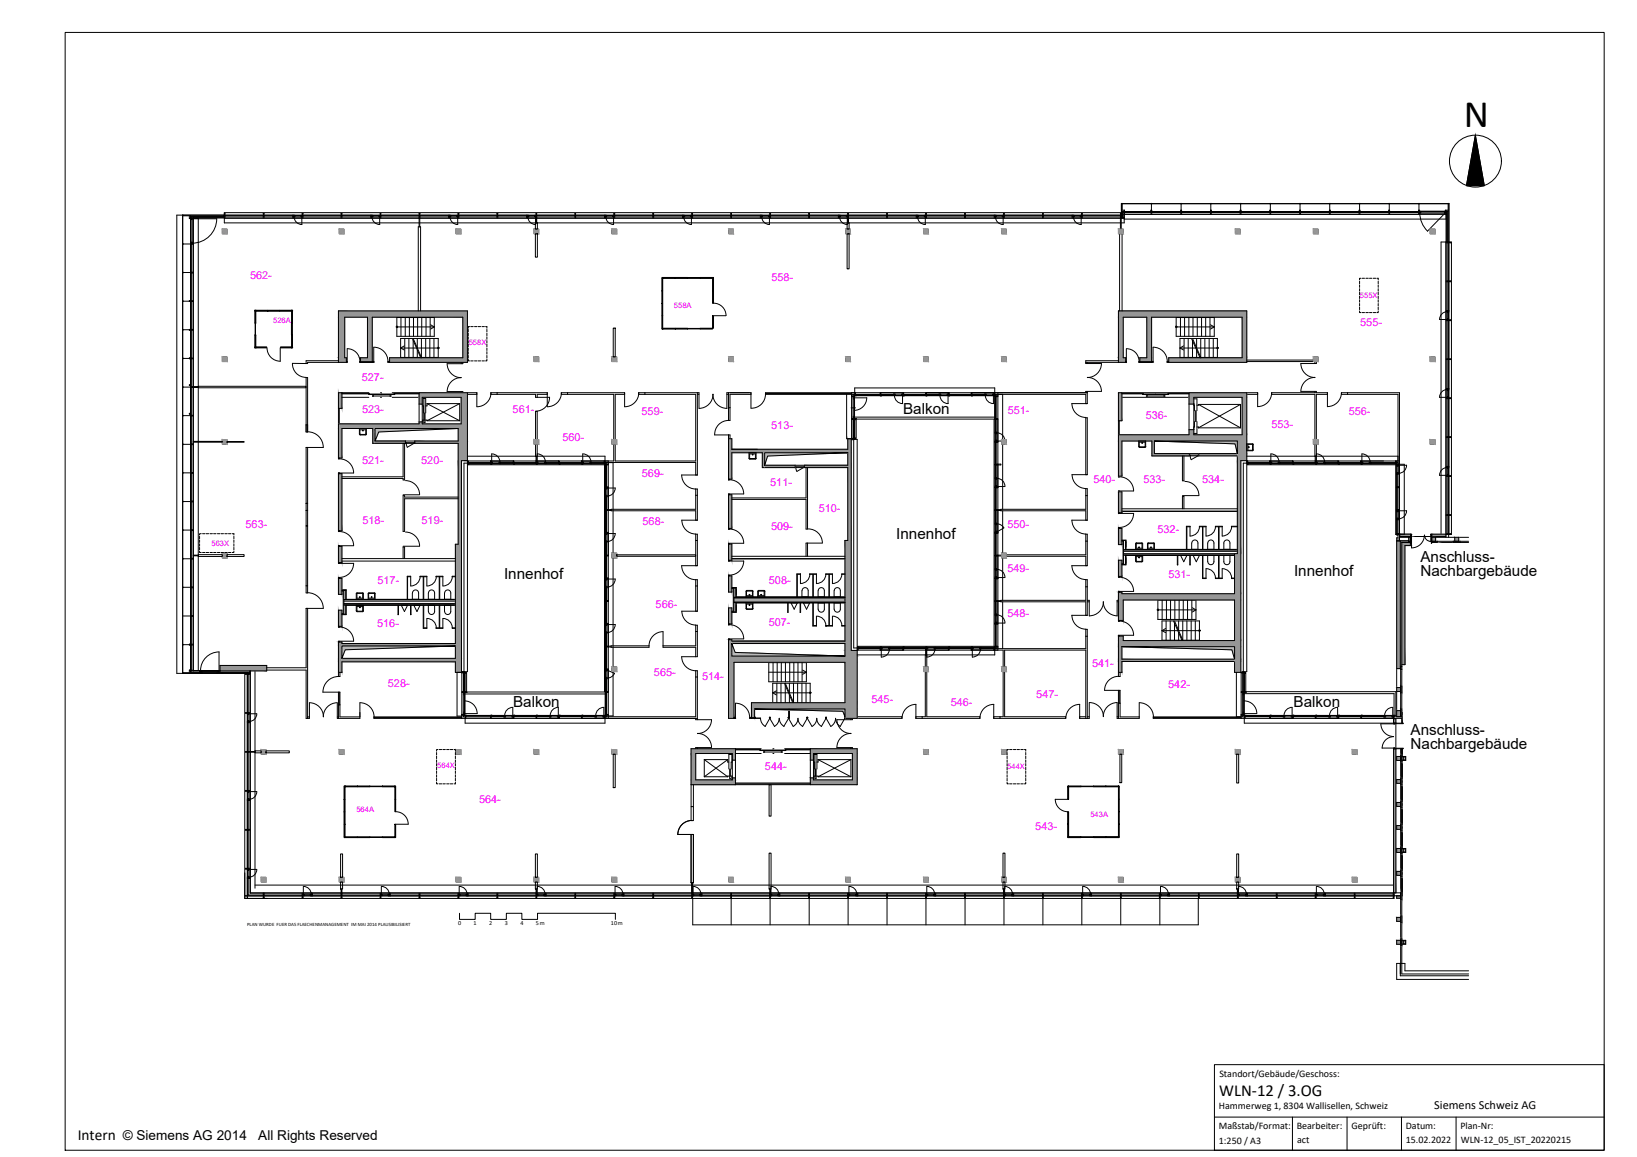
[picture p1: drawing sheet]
<svg xmlns="http://www.w3.org/2000/svg" width="420mm" height="297mm" viewBox="0 0 420 297" stroke-linecap="round" stroke-linejoin="round" font-family="sans-serif">
<defs><g id="words">
<text font-size="10" x="375.8" y="32.5">N</text>
<text font-size="4.3" x="312.9" y="281.5">WLN-12 / 3.OG</text>
<g font-size="3.9">
<text x="231.8" y="106.4">Balkon</text>
<text x="230" y="138.5">Innenhof</text>
<text x="129.4" y="148.5">Innenhof</text>
<text x="332.1" y="147.8">Innenhof</text>
<text x="364.6" y="144.2">Anschluss-</text>
<text x="364.6" y="147.8">Nachbargebäude</text>
<text x="131.7" y="181.4">Balkon</text>
<text x="332" y="181.4">Balkon</text>
<text x="362" y="188.7">Anschluss-</text>
<text x="362" y="192.2">Nachbargebäude</text>
<text x="19.9" y="292.6">Intern</text>
</g>
<g font-size="3.5">
<text x="31.5" y="292.6">© Siemens AG 2014</text>
<text x="66.3" y="292.6">All Rights Reserved</text>
</g>
<text font-size="3.2" x="368.1" y="284.6">Siemens Schweiz AG</text>
<g font-size="2.8" fill="#f0f">
<text x="64.2" y="71.7">562-</text>
<text x="198" y="72.2">558-</text>
<text x="349.1" y="83.8">555-</text>
<text x="92.9" y="97.7">527-</text>
<text x="92.9" y="106.2">523-</text>
<text x="131.6" y="106">561-</text>
<text x="164.7" y="106.6">559-</text>
<text x="258.7" y="106.2">551-</text>
<text x="294.1" y="107.6">536-</text>
<text x="346.2" y="106.6">556-</text>
<text x="144.4" y="113.3">560-</text>
<text x="198" y="110">513-</text>
<text x="326.3" y="109.8">553-</text>
<text x="92.9" y="119.2">521-</text>
<text x="108.1" y="119.1">520-</text>
<text x="164.8" y="122.4">569-</text>
<text x="197.7" y="124.7">511-</text>
<text x="280.6" y="123.9">540-</text>
<text x="293.5" y="123.9">533-</text>
<text x="308.6" y="124">534-</text>
<text x="210.1" y="131.5">510-</text>
<text x="63" y="135.5">563-</text>
<text x="93" y="134.5">518-</text>
<text x="108.2" y="134.6">519-</text>
<text x="164.9" y="134.8">568-</text>
<text x="197.9" y="136">509-</text>
<text x="258.6" y="135.5">550-</text>
<text x="297.1" y="136.9">532-</text>
<text x="96.9" y="149.8">517-</text>
<text x="197.4" y="149.8">508-</text>
<text x="258.6" y="147">549-</text>
<text x="299.9" y="148.3">531-</text>
<text x="96.8" y="160.9">516-</text>
<text x="168.3" y="156.2">566-</text>
<text x="197.3" y="160.7">507-</text>
<text x="258.6" y="158.4">548-</text>
<text x="167.9" y="173.6">565-</text>
<text x="280.3" y="171.3">541-</text>
<text x="99.6" y="176.3">528-</text>
<text x="180.2" y="174.5">514-</text>
<text x="266" y="179.3">547-</text>
<text x="299.8" y="176.6">542-</text>
<text x="223.7" y="180.6">545-</text>
<text x="244" y="181.2">546-</text>
<text x="196.3" y="197.6">544-</text>
<text x="123" y="206.1">564-</text>
<text x="265.7" y="213">543-</text>
</g>
<g font-size="2.6">
<text x="313" y="276.5">Standort/Gebäude/Geschoss:</text>
<text x="312.8" y="284.7">Hammerweg 1, 8304 Wallisellen, Schweiz</text>
<text x="312.8" y="290">Maßstab/Format:</text>
<text x="312.8" y="293.8">1:250 / A3</text>
<text x="332.8" y="289.9">Bearbeiter:</text>
<text x="332.9" y="293.6">act</text>
<text x="346.9" y="289.9">Geprüft:</text>
<text x="360.8" y="289.8">Datum:</text>
<text x="360.8" y="293.6">15.02.2022</text>
<text x="374.8" y="289.9">Plan-Nr:</text>
<text x="374.9" y="293.6">WLN-12_05_IST_20220215</text>
</g>
<g font-size="2" fill="#f0f">
<text x="349" y="76.4">555X</text>
<text x="70.1" y="83">526A</text>
<text x="173" y="79.1">558A</text>
<text x="120.3" y="88.7">558X</text>
<text x="54.3" y="140.2">563X</text>
<text x="112.2" y="197.1">564X</text>
<text x="258.5" y="197.4">544X</text>
<text x="91.5" y="208.5">564A</text>
<text x="279.9" y="209.7">543A</text>
</g>
<g font-size="1.6">
<text x="117.6" y="237.6">0</text>
<text x="121.5" y="237.6">1</text>
<text x="125.6" y="237.6">2</text>
<text x="129.5" y="237.6">3</text>
<text x="133.6" y="237.6">4</text>
<text x="137.5" y="237.6">5m</text>
<text x="156.8" y="237.6">10m</text>
</g>
<text font-size="1.3" x="63.4" y="237.8">PLAN WURDE FUER DAS FLAECHENMANAGEMENT IM MAI 2014 PLAUSIBILISIERT</text>
</g></defs>
<!-- layer: A_Stuetzen -->
<g fill="none" stroke="#000" stroke-width=".26">
<path d="M57.1 58.8h1.2v1.2h-1.2zM87.1 58.8h1.2v1.2h-1.2zM117.1 58.8h1.2v1.2h-1.2zM137.1 58.8h1.2v1.2h-1.2zM157.1 58.8h1.2v1.2h-1.2zM187.1 58.8h1.2v1.2h-1.2zM217.1 58.8h1.2v1.2h-1.2zM237.1 58.8h1.2v1.2h-1.2zM257.1 58.8h1.2v1.2h-1.2zM287.1 58.8h1.2v1.2h-1.2zM317.1 58.8h1.2v1.2h-1.2zM337.1 58.8h1.2v1.2h-1.2z"/>
<path d="M367.1 58.8h1.2v1.2h-1.2zM57.1 91.6h1.2v1.2h-1.2zM137.1 91.6h1.2v1.2h-1.2zM157.1 91.6h1.2v1.2h-1.2zM187.1 91.6h1.2v1.2h-1.2zM217.1 91.6h1.2v1.2h-1.2zM237.1 91.6h1.2v1.2h-1.2zM257.1 91.6h1.2v1.2h-1.2zM337.1 91.6h1.2v1.2h-1.2zM367.1 91.6h1.2v1.2h-1.2zM57.1 112.8h1.2v1.2h-1.2zM137.1 112.8h1.2v1.2h-1.2z"/>
<path d="M157.1 112.8h1.2v1.2h-1.2zM257.1 112.8h1.2v1.2h-1.2zM337.1 112.8h1.2v1.2h-1.2zM367.1 112.8h1.2v1.2h-1.2zM57.1 142h1.2v1.2h-1.2zM157.1 142h1.2v1.2h-1.2zM257.1 142h1.2v1.2h-1.2zM157.1 171.2h1.2v1.2h-1.2zM237.1 171.2h1.2v1.2h-1.2zM257.1 171.2h1.2v1.2h-1.2zM67.1 192.4h1.1v1.2h-1.1zM87.1 192.4h1.2v1.2h-1.2z"/>
<path d="M117.1 192.4h1.2v1.2h-1.2zM137.1 192.4h1.2v1.2h-1.2zM157.1 192.4h1.2v1.2h-1.2zM237.1 192.4h1.2v1.2h-1.2zM257.1 192.4h1.2v1.2h-1.2zM287.1 192.4h1.2v1.2h-1.2zM317.1 192.4h1.2v1.2h-1.2zM347.1 192.4h1.2v1.2h-1.2zM67.1 225.2h1.1v1.2h-1.1zM87.1 225.2h1.2v1.2h-1.2zM117.1 225.2h1.2v1.2h-1.2zM137.1 225.2h1.2v1.2h-1.2z"/>
<path d="M157.1 225.2h1.2v1.2h-1.2zM187.1 225.2h1.2v1.2h-1.2zM217.1 225.2h1.2v1.2h-1.2zM237.1 225.2h1.2v1.2h-1.2zM257.1 225.2h1.2v1.2h-1.2zM287.1 225.2h1.2v1.2h-1.2zM317.1 225.2h1.2v1.2h-1.2zM347.1 225.2h1.2v1.2h-1.2z"/>
</g>
<!-- layer: A_Fenster -->
<g fill="none" stroke="#000" stroke-width=".26">
<path d="M46.9 55.2v7.4h2M46.9 55.3h.1M46.9 55.3v7.3M46.9 55.2v.2h2v116.8h.7v-116.3h-.7M48.6 55.4l.1 .6M48.6 56h.4v.3M49 56.2l6.6-.1a6.3 6.3 0 0 1-6.3 6.3v-6.2M49 55.9h.1M49 56.4h.3M49.2 55.9v.1h.4M49.3 56v.2M49.3 56.2h-.3v6.1h.3"/>
<path d="M57.4 55.3v.2h18v.5M57.6 55.3v-.7h230.2v.7M57.6 55.5v.5h230.2v-.5h-10.2v.5M57.6 55.3v.2M57.7 54.8v.7M57.7 55.2v.1M57.7 55.5v.5M67.6 54.8h.2v.2h-.2zM67.6 55.2v.1M67.6 55.5v.5M67.6 55v.5M67.7 55.3v.2"/>
<path d="M67.8 55.2v.1M67.8 55.5v.5M75.1 55.2v.1M75.1 55.5v.5M75.2 55.3v.2M75.4 55.6h2.2M75.4 55.2v.1M75.5 55.3a2.06 2.06 0 0 0 2 2.3M75.6 55.7v-.4h1.7v.4M75.7 55.3v.4M77.2 55.3v.4M77.4 55.3l.1 2.3"/>
<path d="M77.6 54.8h.2v.2h-.2zM77.6 56v-.5h17.8v.5M77.6 55.2v.1M77.6 55v.2M77.7 55.3v.2M77.8 55.2v.1M77.8 55.5v.5M87.5 54.8h.3v.2h-.3zM87.5 55.2v.1M87.5 55.5v.5M87.7 55l-.1 .5M87.7 55.3v.2"/>
<path d="M87.8 55.2v.1M87.8 55.5v.5M95.2 55.2v.1M95.2 55.5v.5M95.2 55.3v.2M95.4 55.6h2.2M95.4 55.2v.1M95.5 55.3a2.06 2.06 0 0 0 2 2.3v-2.3M95.5 55.7v-.4h1.9v.4M95.7 55.3v.4M97.2 55.3v.4M97.6 54.8l.1 .2z"/>
<path d="M97.6 56v-.5h17.8v.5M97.6 55.2v.1M97.7 55v.2M97.7 55.2v.8M107.6 54.8h.2v.2h-.2zM107.6 55.2v.1M107.6 55.5v.5M107.6 55.3v.2M107.7 55v.5M107.8 55.2v.1M107.8 55.5v.5M115.1 55.2v.1"/>
<path d="M115.1 55.5v.5M115.2 55.3v.2M115.4 55.6h2.2M115.4 55.2v.1M115.5 55.3a2.06 2.06 0 0 0 2 2.3v-1.9M115.6 55.7v-.4h1.7v.4M115.7 55.3v.4M117.2 55.3v.4M117.4 55.3v.3M117.6 54.8h.2v.2h-.2zM117.6 56v-.5h17.8v.5M117.6 55.2v.1"/>
<path d="M117.6 55v.2M117.7 55.3v.2M117.8 55.2v.1M117.8 55.5v.5M127.6 54.8h.2v.2h-.2zM127.6 55.2v.1M127.6 55.5v.5M127.6 55.3v.2M127.7 55v.5M127.8 55.2v.1M127.8 55.5v.5M135.2 55.2v.8"/>
<path d="M135.4 55.6h2.2M135.4 55.2v.1M135.5 55.3a2.06 2.06 0 0 0 2 2.3M135.6 55.7v-.4h1.8v.4M135.7 55.3v.4M137.2 55.3v.4M137.5 55.3v2.3M137.6 54.8l.2 .2zM137.6 56v-.5h17.8v.5M137.6 55.2v.1M137.7 55v.5M137.8 55.2v.1"/>
<path d="M137.8 55.5v.5M147.6 54.8l.1 .2zM147.6 55.2v.1M147.6 55.5v.5M147.7 55l-.1 .5M147.7 55.3v.2M147.7 55.2v.1M147.7 55.5v.5M155.2 55.2v.1M155.2 55.5v.5M155.2 55.3v.2M155.4 55.6h2.2"/>
<path d="M155.4 55.2v.1M155.5 55.3a2.06 2.06 0 0 0 2 2.3M155.6 55.7v-.4h1.8v.4M155.7 55.3v.4M157.2 55.3v.4M157.4 55.3l.1 2.3M157.6 54.8h.2v.2h-.2zM157.6 56v-.5h17.8v.5M157.6 55.2v.1M157.6 55v.2M157.7 55.3v.2M157.8 55.2v.1"/>
<path d="M157.8 55.5v.5M167.6 54.8h.2v.2h-.2zM167.6 55.2v.1M167.6 55.5v.5M167.7 55l-.1 .5M167.7 55.3v.2M167.8 55.2v.1M167.8 55.5v.5M175.2 55.2v.1M175.2 55.5v.5M175.2 55.3v.2M175.4 55.6h2.1"/>
<path d="M175.4 55.2v.1M175.5 55.3a2.06 2.06 0 0 0 2 2.3v-2.3M175.6 55.7v-.4h1.8v.4M175.7 55.3v.4M177.2 55.3v.4M177.5 54.8h.3v.2h-.3zM177.5 56v-.5h17.9v.5M177.5 55.2v.1M177.7 55v.2M177.8 55.2v.8M187.6 54.8l.1 .2zM187.6 55.2v.1"/>
<path d="M187.6 55.5v.5M187.6 55.3v.2M187.7 55v.5M187.7 55.2v.1M187.7 55.5v.5M195.2 55.2v.1M195.2 55.5v.5M195.2 55.3v.2M195.4 55.6h2.2M195.4 55.2v.1M195.5 55.3a2.06 2.06 0 0 0 2 2.3v-1.9M195.6 55.7v-.4h1.8v.4"/>
<path d="M195.7 55.3v.4M197.2 55.3v.4M197.4 55.3v.3M197.6 54.8h.2v.2h-.2zM197.6 56v-.5h17.7v.5M197.6 55.2v.1M197.7 55v.2M197.7 55.3v.2M197.8 55.2v.1M197.8 55.5v.5M207.6 54.8h.2v.2h-.2zM207.6 55.2v.1"/>
<path d="M207.6 55.5v.5M207.6 55.3v.2M207.7 55v.5M207.8 55.2v.1M207.8 55.5v.5M215.2 55.2v.1M215.2 55.5v.5M215.2 55.3v.2M215.3 55.6h2.3M215.3 55.2v.1M215.5 55.3a2.06 2.06 0 0 0 2 2.3v-2.3M215.6 55.7v-.4h1.8v.4"/>
<path d="M215.7 55.3v.4M217.2 55.3v.4M217.6 54.8h.2v.2h-.2zM217.6 56v-.5h17.8v.5M217.6 55.2v.1M217.7 55v.2M217.7 55.3v.2M217.8 55.2v.1M217.8 55.5v.5M227.6 54.8l.2 .2zM227.6 55.2v.8M227.7 55v.2"/>
<path d="M227.8 55.2v.8M235.2 55.2v.1M235.2 55.5v.5M235.2 55.3v.2M235.4 55.6h2.2M235.4 55.2v.1M235.5 55.3a2.06 2.06 0 0 0 2 2.3M235.6 55.7v-.4h1.8v.4M235.7 55.3v.4M237.2 55.3v.4M237.4 55.3l.1 2.3M237.6 54.8h.2v.2h-.2z"/>
<path d="M237.6 56v-.5h17.8v.5M237.6 55.2v.1M237.7 55v.5M237.8 55.2v.1M237.8 55.5v.5M247.6 54.8h.2v.2h-.2zM247.6 55.2v.1M247.6 55.5v.5M247.7 55l-.1 .5M247.8 55.2v.1M247.8 55.5v.5M255.2 55.2v.1"/>
<path d="M255.2 55.5v.5M255.2 55.3v.2M255.4 55.6h2.2M255.4 55.2v.1M255.5 55.3a2.06 2.06 0 0 0 2 2.3v-2.3M255.6 55.7v-.4h1.8v.4M255.7 55.3v.4M257.2 55.3v.4M257.6 54.8h.2v.2h-.2zM257.6 56v-.5h17.8v.5M257.6 55.2v.1M257.7 55v.2"/>
<path d="M257.8 55.2v.8M267.6 54.8l.2 .2zM267.6 55.2v.1M267.6 55.5v.5M267.6 55.3v.2M267.7 55v.5M267.8 55.2v.1M267.8 55.5v.5M275.2 55.2v.1M275.2 55.5v.5M275.3 55.3v.2M275.4 55.6h2.2"/>
<path d="M275.4 55.2v.1M275.5 55.3a2.06 2.06 0 0 0 2 2.3v-1.9M275.6 55.7v-.4h1.8v.4M275.7 55.3v.4M277.2 55.3v.4M277.5 55.3v.3M277.6 54.8h.2v.2h-.2zM277.6 55.2v.1M277.7 55v.2M277.7 55.3v.2M277.8 55.2v.1M277.8 55.5v.5"/>
<path d="M287.6 55.2v.1M287.6 55.5v.5M287.7 55l-.1-.2 .1 .7M287.7 55.3v.2M287.9 52.2l-.1 3.1M287.9 52.3h84M288 52.3v1.7h.5M288 52.2l-.1 .1M288.1 55.3l-242.7-.1v117.7l3.2-.2v-.7l.1 .2M288.5 54.6l-.1-.3h75.8v.3h-75.8v.4h75.7M288.5 54v.3M288.6 54.3h6.9v.3"/>
<path d="M288.6 54.3v.7M295.4 54h.2zM295.4 52.2l.1 .1M295.4 54.3h.1M295.4 54.6v.4M295.6 54.3h7.5M295.6 54.3h.1M295.6 54.6v.4M295.7 52.2l-.1 2.4M303 52.2l.1 2.4M303.1 54h.2zM303.1 54.3h.1"/>
<path d="M303.1 54.6v.4M303.3 52.2l-.1 .1M303.3 54.3h.1M303.3 54.6v.4M310.6 52.2l.1 2.4M310.7 54h.2zM310.7 54.3h.1M310.7 54.6v.4M310.7 54.3h-7.5v.3M310.8 54.6v-.3h7.6v.3M310.9 52.2l-.1 .1M310.9 54.3h.1"/>
<path d="M310.9 54.6v.4M318.3 54h.2zM318.3 52.2h.3M318.3 54.3h.1M318.3 54.6v.4M318.4 52.2v.1M318.4 52.2l.1 2.4M318.5 54.3h7.5M318.5 54.3h.1M318.5 54.6v.4M325.9 54h.2zM325.9 52.2l.1 2.4"/>
<path d="M326 54.3h.1M326 54.6v.4M326.1 54.3h.1M326.1 54.6v.4M326.2 52.2l-.1 .1M333.5 52.2l.1 .1M333.6 54h.2zM333.6 54.3v.7M333.6 54.3h-7.5v.3M333.7 52.3v2M333.8 52.2l-.1 .1M333.8 54.3h.1"/>
<path d="M333.8 54.6v.4M341.2 52.2h.2M341.2 54h.2zM341.2 54.3h.1M341.2 54.6v.4M341.3 52.2v2.4M341.3 52.2v.1M341.3 54.3v.3M341.4 54.3h.1M341.4 54.6v.4M348.8 54h.2zM348.8 52.2h.3"/>
<path d="M348.8 54.3h.1M348.8 54.6v.4M348.9 52.2v2.4M348.9 54.3h-15.2v.3M349 54.3h.1M349 54.6v.4M356.4 54h.3zM356.4 52.2l.1 .1M356.5 54.3v.7M356.5 54.3h-7.5v.3M356.6 52.3v2M356.6 54.3h7.6"/>
<path d="M356.7 54.3v.7M356.7 52.2l-.1 .1M364.1 52.2l.1 .1M364.1 54h.2zM364.1 54.2v.1M364.3 54.6h.1M364.3 52.2l-.1 2.1M364.3 54.9v-.4h-.2v.4h7.2v-.4h-.2v.4M364.4 54.6l.2 1.5 .5 1.4 1.3 1.9 4.6-4.8h-6.6M364.4 54.3v.3M364.5 54.3v.3M364.7 54.3v.3"/>
<path d="M370.7 54.3v.3M370.9 54.3v.3M370.9 54.3l.2 .3M371.3 54.2l-.1 .3M371.7 52.2l.1 10h-.2M371.7 52.3v1.9l-7.4 .1h6.8v-.3M371.7 54h-.7h.1M371.9 52.2v85M46.9 70h2M46.9 70h.1M46.9 62.7v14.6M46.9 77.4v14.6"/>
<path d="M46.9 77.3h2M46.9 62.5v.3M46.9 69.8v.3M46.9 77.2v.3M48.6 77.2l.1 .2zM48.9 77.4h.7M48.9 70.1h.1M48.9 69.9h.1M48.9 62.7h.1M48.9 77.2h.1M49 77.4v7.2h.2M49 62.2l-.1 .3"/>
<path d="M49 62.4l.3 .1M49 62.2h.3M49.2 62.7h-.2v7.2h.2M49.2 70h-.2v7.3h.2M49.2 70.1h.4M49.2 69.9h.4M49.2 62.7h.4M49.2 77.2h.4M49.6 62.5h-.4v109.7M371.2 79.9h.4v-17.8h-.4v75.1h.4v-15.1h-.4M371.2 62.3h.4M371.2 72.3h.7"/>
<path d="M371.2 72.1h.4M371.2 79.7h.7M371.5 80a2.01 2.01 0 0 0-2 2h2.3M371.5 79.9v.1M371.6 62.3h.2v9.9h-.2M371.8 62.1h.7v75.1h-.9M371.8 72.3v7.5M371.8 62.3h.1M371.8 72.1h.1M371.9 79.9l-.1 .3M371.9 62.2l.4 .1-.2-.1M371.9 72.2h.2"/>
<path d="M372.1 72.1h.2v.2h-.2zM46.9 99.4h2M46.9 84.7h2M46.9 84.7h.1M46.9 99.3h.1M46.9 92.1v14.6M46.9 92h2M46.9 84.6v.2M46.9 91.9v.2M46.9 99.3v.2M48.6 84.6l.1 .2zM48.6 91.9l.1 .2z"/>
<path d="M48.6 98.8l.1 .2zM48.9 92.1h.7M48.9 91.9h.7M48.9 84.6h.1M48.9 84.8h.1M48.9 99.5h.1M48.9 99.3h.1M49 99.4h.2M49 99.3h.2M49 92.1v14.6M49.2 84.7h-.2v7.3M49.2 84.6h.4"/>
<path d="M49.2 84.8h.4M49.2 99.5h.4M49.2 99.3h.4M371.2 82.3h.4M371.2 82.1h.4v17.8h-.4M371.2 92.3h.4M371.2 92.1h.4M371.2 99.7h.4M371.5 80v2M371.5 80.1h.3v1.8h-.3M371.5 81.8h.3M371.5 80.2h.3"/>
<path d="M371.5 100a2.01 2.01 0 0 0-2 2M371.5 82v.1M371.5 99.9l.3 .2M371.5 80h.3M371.6 82.3h.2v9.9h-.2M371.6 92.3h.2v7.5h-.2M371.8 81.8l.1 .3M371.8 82.3h.1M371.8 92.3h.1M371.8 92.1h.1M371.8 99.7h.1M371.9 99.9l-.1 .3"/>
<path d="M371.9 82.2h.2M371.9 92.2h.2M372.1 82.1h.2v.2h-.2zM372.1 92.1h.2v.2h-.2zM46.9 106.8v7.2M46.9 114.1v7.3M46.9 106.7h2M46.9 106.6v.2M46.9 113.9v.3M48.6 106.1l.1 .2zM48.9 114.1h-2v7.3M48.9 106.8h.7"/>
<path d="M48.9 106.6h.7M48.9 114.2h.1M48.9 113.9h.1M49 106.8v7.2h.2M49.2 114.1h-.2v7.3M49.2 114.2h.4M49.2 113.9h.4M120 118.3h36.1v66.1h-37.6v-11.8h-1.2M120 118.7l.1 .6h35.1v58.3M120 119h.1M120.1 118.3h.1v.4h-.1zM120.1 119h35.2"/>
<path d="M120.2 119.2h.1M120.2 118.7h5.8v.3h-5.8zM120.2 119v.1M125.9 118.3h.2v.4h-.2zM125.9 119v.1M125.9 119.2h.1M126 119.2h.1M126.1 118.7h.1M126.2 118.6h2.1M126.3 118.6v.4h1.9v-.4M126.4 119l-.3 .1M126.4 118.6v.4"/>
<path d="M128.1 118.6v.4M128.1 119h.2M128.3 118.6a2.1 2.1 0 0 0-2.1-2.1v2.5M128.4 118.7h3.4v.3h-3.4zM128.5 118.7h-.2v.4M128.5 118.7h.1M128.5 119v.1M131.7 118.3h.2v.4h-.2zM131.7 119v.1M131.8 119.2h.1M131.9 119.2h.1M131.9 118.7h5.7v.3h-5.7z"/>
<path d="M131.9 119v.1M137.6 118.3h.2v.4h-.2zM137.6 119v.1M137.6 119.2h.1M137.7 119.2h.1M137.8 118.7h.1M137.9 118.6h2.1M138 118.6v.4h1.9v-.4M138 119l-.2 .1M138.1 118.6v.4M139.7 118.6v.4M139.7 119h.3"/>
<path d="M140 118.6a2.1 2.1 0 0 0-2.1-2.1v2.5M140.1 118.7h3.4v.3h-3.4zM140.2 118.7h-.2v.4M140.2 118.7h.1M140.2 119v.1M143.4 118.3h.2v.4h-.2zM143.4 119v.1M143.5 119.2h.1M143.6 119.2h.1M143.6 118.7h5.7v.3h-5.7zM143.6 119v.1M149.2 118.3h.2v.4h-.2z"/>
<path d="M149.2 119v.1M149.3 119.2h.1M149.4 119.2h.1M149.4 118.7h.2M149.6 118.6h2M149.6 118.6v.4h2v-.4M149.7 119l-.3 .1M149.8 118.6v.4M151.4 118.6v.4M151.4 119h.2M151.7 118.6a2.1 2.1 0 0 0-2.1-2.1v2.5M151.8 118.7h3.4v.3h-3.4z"/>
<path d="M151.8 118.7h-.2v.4M151.8 118.7h.1M151.8 119v.1M155.1 118.3h.2v.4h-.2zM155.1 119v.1M155.2 119.2h.1M155.2 118.7v.3l.5 .2M155.3 118.3v.4h.4v.5M155.3 119.3h.1M155.4 119.4h.1M155.4 119.3h.3v5.8h-.3zM155.4 119.2v64.4"/>
<path d="M155.7 119.2h.4v.2h-.4zM218.4 104.7h1.2M218.6 112.6h.3v.1h-.3zM218.6 107.5h.3v.2h-.3zM218.6 101.7h.3v.1h-.3zM218.6 112.6v-11.8h37.5v66.1h-36.1M218.9 107.6h.3v5h-.3zM218.9 101.8v5.7M218.9 112.7l.3 .1zM218.9 101.8h.3v5.8h-.3M218.9 102.1h.3M218.9 107.2h.3"/>
<path d="M218.9 106.9h.3M218.9 102.4h.3M219.2 101.7v11M219.2 112.6h.1M219.2 107.7h.1M219.2 107.5h.1M219.2 101.8h.1M219.3 112.6h.4M219.3 107.6h.4M219.4 107.7h.4v4.8h-.4zM219.4 100.8h.2v.4h-.2zM219.4 101.5l-.5 .2"/>
<path d="M219.5 101.6h.1M219.5 112.6h.2zM219.5 107.6l.2 .1zM219.5 101.2h6.4v.3h-6.4zM219.6 101.5h.1M225.9 100.8h.2v.4h-.2zM225.9 101.5h.1M225.9 101.6h.1M226 101.6h.1M226 101.2h3.4v.3h-3.4zM226.1 101.5h.1M229.3 101.5h.1"/>
<path d="M229.5 101.2v.3h-.2M229.6 101.5a2.1 2.1 0 0 0 2.1 2.1l-.1-2.1M229.6 101.2v.3M229.8 101.2v.3M231.4 101.2v.3M231.5 101.2v.3M231.6 101.2l.1 .3M231.7 100.8h.2v.4h-.2zM231.7 101.2h-2.4M231.8 101.6h.1M231.9 101.6h.1M231.9 101.2h5.7v.3h-5.7z"/>
<path d="M231.9 101.5h.1M237.6 100.8h.2v.4h-.2zM237.6 101.5h.1M237.6 101.6h.1M237.7 101.6h.1M237.7 101.2h3.4v.3h-3.4zM237.8 101.5h.1M241 101.5h.1M241.2 101.2v.3h-.2M241.3 101.5a2.1 2.1 0 0 0 2.1 2.1M241.3 101.2v.3M241.5 101.2v.3"/>
<path d="M243.1 101.2v.3M243.2 101.2v.3M243.3 101.5h.1M243.3 101.2v2.4M243.4 100.8h.2v.4h-.2zM243.4 101.2h-2.4M243.5 101.6h.1M243.5 101.2h5.8v.3h-5.8zM243.6 101.5h.1M249.3 100.8h.2v.4h-.2zM249.3 101.5h.1M249.3 101.6h.1"/>
<path d="M249.4 101.6h.1M249.4 101.2h3.4v.3h-3.4zM249.5 101.5h.1M252.7 101.5h.1M252.7 101.5h.2M252.9 101.2v.3M253 101.2v.3M253.2 101.2v.3M254.8 101.2v.3M254.9 101.2v.3M255 101.2v2.4a2.1 2.1 0 0 1-2.1-2.1M255 101.5h.1"/>
<path d="M255.1 100.8h.2v.4h-.2zM255.1 101.2h-2.4M255.1 101.6h.1M255.1 107.7v58.2h-35v.3M255.2 101.2v.3l.5 .2M255.3 119.3h.1M255.3 119.2h.1M255.3 113.5h.1M255.3 113.4h.1M255.3 107.6h.1M255.3 100.8v.4M255.3 101.5h-35.9v-.3h-.5v.5"/>
<path d="M255.3 101.2h.4v.5M255.4 119.2h.1M255.4 119.4h.1M255.4 107.7h.1M255.4 107.5h.1M255.4 101.8h.1M255.4 110.9h.1M255.4 113.5h.1M255.4 107.6h.3v3.4h-.3zM255.4 101.8h.3v5.8h-.3zM255.4 119.3h.3v3.4h-.3zM255.4 113.5h.3v5.7h-.3z"/>
<path d="M255.4 111.1v.2M255.4 113v.3M255.4 101.7v58.6M255.4 113.2h2.5M255.5 113h.3M255.5 111.4h.3M255.7 107.5h.4v.2h-.4zM255.7 113.3h.4v.2h-.4zM255.7 101.7h.4v.1h-.4zM255.7 119.2h.4v.2h-.4zM255.7 110.9l.1 .3-.4-.1M255.8 113.2v.1"/>
<path d="M255.8 111.2h-.3v1.9h.3M257.9 113.2a2.1 2.1 0 0 0-2.1-2.1v2.1M320 118.3h39.2v18.8M320 118.7v.3M320 118.3h.3v.4h-.3zM320 119h38.4M320.2 119.2h.1M320.2 118.7h5.8v.3h-5.8zM320.3 119v.1M325.9 118.3h.2v.4h-.2zM325.9 119v.1M326 119.2h.1"/>
<path d="M326.1 119.2h.1M326.1 118.7l.1 .3M326.2 116.5v2.1h2.1a2.1 2.1 0 0 0-2.1-2.1M326.3 118.6v.4h1.9v-.4M326.4 119l-.3 .1M326.4 118.6v.4M328 118.6v.4M328.1 119h.2M328.4 118.7h3.4v.3h-3.4zM328.5 118.7h-.2v.4M328.5 118.7h.1M328.5 119v.1"/>
<path d="M331.7 118.3h.2v.4h-.2zM331.7 119v.1M331.8 119.2h.1M331.9 119.2h.1M331.9 118.7h5.8v.3h-5.8zM331.9 119v.1M337.6 118.3h.2v.4h-.2zM337.6 119v.1M337.7 119.2h.1M337.8 118.7l.1 .3M337.9 116.5v2.1h2.1a2.1 2.1 0 0 0-2.1-2.1M338 118.6v.4h1.9v-.4"/>
<path d="M338.1 119l-.3 .1M338.1 118.6v.4M339.7 118.6v.4M339.8 119h.2M340.1 118.7h3.4v.3h-3.4zM340.2 118.7h-.2v.4M340.2 118.7h.1M340.2 119v.1M343.4 118.3h.2v.4h-.2zM343.4 119v.1M343.5 119.2h.1M343.6 119.2h.1"/>
<path d="M343.6 118.7h5.7v.3h-5.7zM343.6 119v.1M349.2 118.3h.3v.4h-.3zM349.2 119v.1M349.3 119.2h.1M349.4 119.2h.1M349.5 118.7h.1M349.5 118.6h2.2a2.1 2.1 0 0 0-2.1-2.1v2.5M349.7 118.6v.4h1.9v-.4M349.8 119l-.3 .1M349.8 118.6v.4M351.4 118.6v.4"/>
<path d="M351.5 119l.2 .1M351.8 118.7h6.4v.3h-6.4zM351.9 118.7h-.3v.3M351.9 118.7h.1M351.9 119v.1M358.2 118.3h.2v.4h-.2zM358.2 119v.1M358.2 119.2h.1M358.3 118.7v.3h.2v18.2h-.3v-17.9h-38v-.2M358.4 119.3h.1M358.4 118.7h.4v.5M358.5 119.2h.1"/>
<path d="M358.5 119.4h.1M358.5 119.2h.3M358.6 119.7h.3M358.8 119.2h.4v.2h-.4zM358.8 119.2h.4M358.9 119.4l-.1 2.4M358.9 119.6h-.3v1.9h.3M361 119.4a2.1 2.1 0 0 1-2.1 2.1M361 119.5h-2.5M369.4 102h2.4M371.2 102.3h.4M371.2 102.1h.4v17.8h-.4"/>
<path d="M371.2 112.3h.4M371.2 112.1h.4M371.2 119.7h.4M371.5 100v2M371.5 100.1h.3v1.8h-.3M371.5 101.8h.3M371.5 100.3h.3M371.5 102v.1M371.5 119.9l.3 .1M371.6 102.3h.2v9.9h-.2M371.6 112.3h.2v7.5h-.2M371.8 101.8l.1 .3"/>
<path d="M371.8 102.3h.1M371.8 112.3h.1M371.8 112.1h.1M371.8 119.7h.1M371.9 119.9l-.1 .3M371.9 102.2h.2M371.9 112.2h.2M372.1 102.1h.2v.2h-.2zM372.1 112.1h.2v.2h-.2zM46.9 136.1h2M46.9 136.1h.1M46.9 121.4v7.3"/>
<path d="M46.9 128.8v14.6M46.9 121.4h2M46.9 121.3v.2M46.9 128.6v.3M46.9 136v.2M48.9 128.8h-2v14.6M48.9 121.3h.7M48.9 128.8h.1M48.9 128.6h.1M48.9 121.5h.1M48.9 136h.7M48.9 136.2h.1"/>
<path d="M49.2 128.8h-.2v7.2M49.2 121.4h-.2v7.3h.2M49.2 136.1h-.2v7.3h.2M49.2 128.8h.4M49.2 128.6h.4M49.2 121.5h.4M49.2 136.2h.4M155.3 125.1h.1M155.3 125.2h.1M155.3 130.9h.1M155.3 131h.1M155.3 136.8h.1"/>
<path d="M155.4 125.2v2.2M155.4 136.9v2.2M155.4 127.4h.3v.2M155.4 125h.1M155.4 130.8h.1M155.4 131h.1M155.4 139.3h.1M155.4 127.6h.1M155.4 136.7h.1M155.4 139.2h.3v3.4h-.3zM155.4 127.5h.3v3.4h-.3zM155.4 131h.3v5.8h-.3z"/>
<path d="M155.4 139.1h.3v.2M155.5 139h.3M155.5 137.2h.3M155.5 137.1h.3M155.5 138.8h.3M155.5 127.3h.3M155.5 125.4h.3M155.5 125.5h.3M155.5 127.2h.3M155.7 130.8h.4v.2h-.4zM155.7 125h.4v.2h-.4zM155.7 136.7h.4v.2h-.4z"/>
<path d="M155.7 139.3h.1M155.7 127.6h.1M155.7 125.2v.1M155.7 136.9v.1M155.8 125.3v2.1M155.8 137v2.1M157.9 137a2.1 2.1 0 0 1-2.1 2.1M157.9 125.3a2.1 2.1 0 0 1-2.1 2.1M157.9 137h-2.5M157.9 125.3h-2.5M255.3 136.8h.1M255.3 131h.1"/>
<path d="M255.3 130.9h.1M255.3 125.2h.1M255.3 125.1h.1M255.4 125.2h.1M255.4 130.8h.1M255.4 131h.1M255.4 136.9h.1M255.4 122.6h.1M255.4 134.3h.1M255.4 131h.3v3.4h-.3zM255.4 125.2h.3v5.7h-.3zM255.4 136.8h.3v5.8h-.3z"/>
<path d="M255.4 122.8v.2M255.4 124.7v.3M255.4 134.5v.2M255.4 136.4v.3M255.4 124.9l.4 .1M255.4 136.6l.4 .1M255.5 124.7h.3M255.5 123h.3M255.5 136.3h.3M255.5 134.7h.3M255.7 125h.4v.2h-.4zM255.7 130.8h.4v.2h-.4z"/>
<path d="M255.7 136.7h.4v.2h-.4zM255.7 122.6l.1 .2h-.4M255.7 134.3l.1 .2h-.4M255.8 122.9h-.3v1.9h.3M255.8 134.6h-.3v1.9h.3M255.8 134.5l1.3 .4 .6 .6-1.9 1.1zM257.9 124.9a2.1 2.1 0 0 0-2.1-2.1v2.1h2.1M358.4 125.1h.1M358.4 125.2h.1M358.4 130.9h.1M358.4 131h.1M358.4 137.1h.1"/>
<path d="M358.5 137h.1M358.5 121.8h.1M358.5 133.5h.1M358.5 133.3h.4M358.5 125.2h.1M358.5 125h.1M358.5 121.6h.4M358.5 130.8h.1M358.5 131h.1M358.5 133.4h.3v3.7h-.3zM358.5 121.7h.3v3.4h-.3zM358.5 125.2h.3v5.7h-.3z"/>
<path d="M358.6 121.3h.3M358.6 131.4h.3M358.6 133h.3M358.8 137h.4v.2h-.4zM358.8 125h.4v.2h-.4zM358.8 130.8h.4v.2h-.4zM358.8 137.2h.1M358.9 131l-.1 2.5M358.9 131.3h-.3v1.9h.3M361 131.1a2.1 2.1 0 0 1-2.1 2.1M361 131.1l-2.5 .1M371.2 122.3h.7"/>
<path d="M371.2 132.3h.4M371.2 132.2h.7M371.2 137h.4M371.5 121.9l.3 .1M371.5 120.1h.3v1.8M371.5 121.8h.3M371.5 120.3h.3M371.5 120a2.01 2.01 0 0 0-2 2h2v-2M371.5 122v.1M371.8 121.8l.1 .3M371.8 122.3v14.8h-.2M371.8 132.3h.1"/>
<path d="M371.8 137h.1M371.9 137.1l.4-.1-.2 .1M371.9 122.2h.2M371.9 132.2h.2M372.1 122.1h.2v.2h-.2zM372.1 132.2h.2v.1h-.2zM374.4 138h2.5M374.8 139h2.1M374.8 139.3h2.1M46.9 150.8h2M46.9 158.2v14.7M46.9 143.5v14.6"/>
<path d="M46.9 158.2v14.6M46.9 158.1h2M46.9 143.3v.3M46.9 150.7v.2M48.9 143.5h-2v14.6M48.9 143.5h.1M48.9 143.3h.1M48.9 158.2h.1M48.9 158.1h.1M48.9 150.7h.1M48.9 150.9h.1M49.2 150.8h-.2v7.3h.2"/>
<path d="M49.2 158.2h-.2v13.9M49.2 143.5h-.2v7.2h.2M49.2 143.5h.4M49.2 143.3h.4M49.2 158.2h.4M49.2 158.1h.4M49.2 150.7h.4M49.2 150.9h.4M155.3 142.6h.1M155.3 148.4h.1M155.3 154.2h.1M155.3 154.3h.1"/>
<path d="M155.4 148.6v2.2M155.4 154.4h.1M155.4 154.2h.1M155.4 151h.1M155.4 142.7h.1M155.4 142.5h.1M155.4 148.4h.1M155.4 150.9h.3v3.4h-.3zM155.4 154.3h.3v5.8h-.3zM155.4 142.6h.3v5.8h-.3zM155.4 150.7h.3v.3M155.5 150.7h.3"/>
<path d="M155.5 148.8h.3M155.5 148.9h.3M155.5 150.5h.3M155.7 154.2h.4v.2h-.4zM155.7 142.5h.4v.2h-.4zM155.7 148.4h.4v.2h-.4zM155.7 151h.1M155.7 148.6v.1M155.8 148.7v2.1M157.9 148.6a2.1 2.1 0 0 1-2.1 2.1M157.9 148.7h-2.5M255.3 154.3h.1"/>
<path d="M255.3 148.5h.1M255.3 142.7h.1M255.3 142.6h.1M255.4 146.2v.2M255.4 157.8v.3M255.4 154.4h.1M255.4 154.2h.1M255.4 142.7h.1M255.4 142.5h.1M255.4 148.6h.1M255.4 146h.1M255.4 157.6h.1"/>
<path d="M255.4 142.6h.3v3.4h-.3zM255.4 154.3h.3v3.4h-.3zM255.4 148.5h.3v5.8h-.3zM255.4 148.1v.3M255.4 159.8v.2M255.4 148.2l.4 .2M255.4 159.9l.4 .1M255.4 157.9h.4M255.5 157.9v1.9h.3M255.5 158.1h.3M255.5 148h.3M255.5 146.4h.3"/>
<path d="M255.5 159.7h.3M255.7 142.5h.4v.2h-.4zM255.7 148.4h.4v.2h-.4zM255.7 154.2h.4v.2h-.4zM255.7 146l.1 .2h-.4M255.7 157.6l.1 .3M255.8 146.3h-.3v1.9h.3M257.9 148.3a2.1 2.1 0 0 0-2.1-2.1v2.1h2.1M257.9 159.9a2.1 2.1 0 0 0-2.1-2.1v2.2h2.1M46.9 165.5h2M46.9 172.8h.1M46.9 165.4v.2"/>
<path d="M48.6 172.2h.3M48.6 165.4l.1 .2zM48.9 165.4h.1M48.9 165.6h.1M48.9 172.1h.7M49 165.5h.2M49 172.2h.1M49.2 165.4h.4M49.2 165.6h.4M51.5 172.1a4.8 4.8 0 0 1 4.7-4.7l-.1 5.2M51.5 172.2h5M51.5 172.2l.1 .4"/>
<path d="M51.5 172.6v-.4h-.3v.4h5.3v-.4h-.4l.1 .4M51.6 172.9h.1M51.6 172.9h5.3M51.7 172.2h4.3M51.7 172.6h4.3M51.8 172.3h4.1M51.8 172.2v.3M51.9 172.6v.3M55.7 172.6v.3M55.9 172.2v.3M56.9 172.9h.1M63.2 173l-.2 .1h.7"/>
<path d="M63.5 172.9v57.5v-.1M63.5 173.1h.1M63.5 172.9h-.7v57.8h295v-1.4h-293.6v-56.4h-.5v10.2h.5M63.5 172.6v.4h.2M63.5 173.1v9.9h.2M63.7 173.1h.5M118.5 177.6h.5v.2h-.5zM118.5 172.5h.5v.2h-.5zM118.9 178.1h.3M118.9 178.4h.3M118.9 177.8v5.6M119 172.7h.2v4.9h-.2z"/>
<path d="M119.2 172.7h.1M119.2 172.6l-.2-.1 .6 .2-.1-.1M119.2 172.5v11.1M119.2 177.6h.1M119.2 177.7v5.8h-.2M119.2 177.8h.1M119.4 172.8h.4v4.7h-.4zM119.5 177.6v.1M119.6 177.6l-.6 .1M155.3 160.1h.1M155.3 160.2h.1M155.3 165.9h.1"/>
<path d="M155.3 166h.1M155.3 171.8h.1M155.3 171.9h.1M155.3 177.6h.1M155.4 177.6h.1M155.4 160.3v2.2M155.4 171.9v2.2M155.4 177.8h.1M155.4 174.3h.1M155.4 166.1h.1M155.4 165.9h.1M155.4 162.6h.1"/>
<path d="M155.4 171.7h.1M155.4 160h.1M155.4 174.3h.3v3.3h-.3zM155.4 177.7h.3v5.8h-.3zM155.4 162.6h.3v3.3h-.3zM155.4 166h.3v5.8h-.3zM155.4 162.4h.3v.2M155.4 174.1h.3v.2M155.4 172.1h.4M155.4 160.4h.4M155.5 174h.3M155.5 172.3h.3"/>
<path d="M155.5 173.9h.3M155.5 162.3h.3M155.5 160.6h.3M155.5 162.2h.3M155.7 177.6h.4v.2h-.4zM155.7 165.9h.4v.2h-.4zM155.7 171.7h.4v.2h-.4zM155.7 160h.4v.3h-.4zM155.7 174.3h.1M155.7 162.6h.1M155.7 160.3v.1M155.7 171.9v.2"/>
<path d="M155.8 174.1a2.1 2.1 0 0 0 1.9-1.2l-1.9-.9v2.1M155.8 162.4a2.1 2.1 0 0 0 2.1-2.1h-2.1v2.2M220 166.5h.3v.4h-.3zM220.2 166.1h.1M220.2 166.3h5.7v.2h-5.7zM220.3 166.2v.1M225.9 166.5h.2v.4h-.2zM225.9 166.2v.1M225.9 166.1h.1M226 166.1h.1M226.1 166.6h.1M226.1 166.2h.3"/>
<path d="M226.4 166.3v.3M228 166.3v.3M228.2 166.3v.3M228.3 166.2v.4l.2-.1M228.3 166.6a2.1 2.1 0 0 1-2.1 2.1M228.3 166.2l-2 .1v.3M228.3 166.6h-2.1v2.1M228.4 166.3h3.4v.2h-3.4zM228.5 166.2v.1M231.7 166.5h.2v.4h-.2zM231.7 166.2v.1M231.8 166.1h.1"/>
<path d="M231.9 166.1h.1M231.9 166.3h5.7v.2h-5.7zM231.9 166.2v.1M237.6 166.5h.2v.4h-.2zM237.6 166.2v.1M237.6 166.1h.1M237.7 166.1h.1M237.8 166.2h.3M237.8 166.6h.1M237.9 166.3v2.4M237.9 166.6h2.1M238.1 166.3v.3"/>
<path d="M239.7 166.3v.3M239.9 166.3v.3M239.9 166.2v.4l.3-.1M240 166.6a2.1 2.1 0 0 1-2.1 2.1M240 166.2l-2 .1v.3M240.1 166.3h3.4v.2h-3.4zM240.2 166.2v.1M243.4 166.5h.2v.4h-.2zM243.4 166.2v.1M243.5 166.1h.1M243.5 166.3h5.8v.2h-5.8zM243.6 166.2v.1"/>
<path d="M249.3 166.5h.2v.4h-.2zM249.3 166.2v.1M249.3 166.1h.1M249.4 166.1h.1M249.5 166.2h.3v.4M249.5 166.6h.1M249.6 166.6h2.1M249.6 166.3v2.4M251.4 166.3v.3M251.5 166.3v.3M251.7 166.6a2.1 2.1 0 0 1-2.1 2.1M251.7 166.2l-2.1 .1v.3"/>
<path d="M251.7 166.2l-.1 .4M251.8 166.3h3.3v.2h-3.3zM251.8 166.2v.1M251.8 166.5l-.2 .1M255.1 166.5h.2v.4h-.2zM255.1 166.2v.1M255.1 166.1h.1M255.3 165.9h.1M255.3 160.2h.1M255.3 160.1h.1M255.3 166.3l-35.3-.1v.3M255.4 160.2h.3v5.7h-.3z"/>
<path d="M255.4 165.9v.2M255.7 160h.4v.3h-.4zM255.7 165.9h.4v.2h-.4zM255.7 166.1v.4h-.4v.4M255.7 166h-.3l-.2 .5M318.6 172.5h.3v.2h-.3zM318.6 177.6h.3v.2h-.3zM318.6 172.6v11.8h39.1M318.9 172.7h.3v4.9h-.3zM318.9 177.8v5.6M318.9 178.1h.3M318.9 178.4h.3"/>
<path d="M319.2 172.7h.1M319.2 172.6l-.3-.1 .8 .1M319.2 172.5v11.1M319.2 177.6h.1M319.2 177.7v5.8h-.3M319.2 177.8h.1M319.4 172.8h.3v4.7h-.3zM319.5 172.6l.2 .1zM319.5 177.6l.2 .1zM319.7 177.7h-.8M358.5 171.6v10.8M359.5 171.9v10.1"/>
<path d="M359.8 171.9v10.1M63 183l.2 .1zM63 192.9l.2 .2zM63.2 183h.3M63.5 183.1v2.2M63.5 192.9h.1M63.5 193.1h.1M63.5 183h.1M63.5 185.5h.7M63.5 185.5v7.5M63.5 185.2l.3 .1M63.5 183.2h2.4"/>
<path d="M63.5 183.3h.4M63.5 183.5h.4M63.5 185.1h.4M63.5 185h.4M63.7 193.1h-.2v9.9M63.7 192.9h.5M63.7 193.1h.5M63.7 193h-.5M63.7 183h.5M63.8 183.1v.1M64.2 185.3h-.5v17.8h.5M65.9 183.2a2.01 2.01 0 0 1-2 2v-2"/>
<path d="M118.5 183.4h.5v.2h-.5zM118.9 183.1h.3M118.9 182.8h.3M119 183.6v.5h.4M119 183.5l.4 .3v.3M119.2 183.4h.1M119.2 183.2h3.3M119.4 184.1h.1v.3h-.1zM119.4 183.8h35.9M119.5 183.6h.1M119.5 183.8h6.4v.3h-6.4zM119.5 183.7v.1"/>
<path d="M125.9 184h.2v.4h-.2zM125.9 183.7v.1M125.9 183.6h.1M126 183.6h.1M126 183.8h3.4v.2h-3.4zM126.1 183.7v.1M129.3 183.8h.1M129.3 183.8h.2v.3M129.3 184l.4 .1M129.6 183.7v.4h1.9v-.4M129.8 183.7v.4M131.4 184.1h.3"/>
<path d="M131.4 183.7v.4M131.6 181.6v2.5M131.6 181.6a2.1 2.1 0 0 0-2.1 2.1M131.7 184h.2v.4h-.2zM131.7 183.7l-.1 .1M131.8 183.6h.1M131.9 183.6h.1M131.9 183.8h5.7v.2h-5.7zM131.9 183.7v.1M137.6 184h.2v.4h-.2zM137.6 183.7v.1M137.6 183.6h.1"/>
<path d="M137.7 183.6h.1M137.7 183.8h3.4v.2h-3.4zM137.8 183.7v.1M141 183.8h.1M141 183.8h.2v.3M141 184l.4 .1M141.3 183.7v.4h1.9v-.4M141.4 183.7v.4M143 183.7v.4M143.1 184.1h.3M143.3 181.6v2.5M143.3 181.6a2.1 2.1 0 0 0-2.1 2.1"/>
<path d="M143.4 184h.2v.4h-.2zM143.4 183.7l-.1 .1M143.5 183.6h.1M143.6 183.6h.1M143.6 183.8h5.7v.2h-5.7zM143.6 183.7v.1M149.2 184h.2v.4h-.2zM149.2 183.7v.1M149.3 183.6h.1M149.4 183.6h.1M149.4 183.8h3.3v.2h-3.3zM149.4 183.7v.1"/>
<path d="M152.7 183.8h.1M152.7 183.8h.2v.3M152.7 184l.4 .1M153 183.7v.4h1.9v-.4M153.1 183.7v.4M154.7 183.7v.4M154.8 184.1h.3M155 183.8h.1M155 181.6v2.5M155 181.6a2.1 2.1 0 0 0-2.1 2.1M155.1 184h.2v.4h-.2zM155.2 183.6h.1"/>
<path d="M155.3 184v.4M155.4 183.4h.1M155.7 183.4h.4v.2h-.4zM155.7 183.5l-.5 .3v.3M155.7 183.6v.5h-.4M318.6 183.4h.3v.2h-.3zM318.9 183.1h.3M318.9 183.6v.5h.5M318.9 183.5l.5 .3v.3M318.9 182.8h.3M319.2 183.4h.1M319.4 184h.2v.4h-.2z"/>
<path d="M319.4 183.8h38.4M319.5 183.6h.1M319.5 183.8h6.5v.2h-6.5zM319.6 183.7v.1M325.9 184h.2v.4h-.2zM325.9 183.7v.1M326 183.6h.1M326.1 183.6h.1M326.1 183.8h3.3v.2h-3.3zM326.1 183.7v.1M329.4 183.8h.1M329.4 183.8h.2v.3"/>
<path d="M329.4 184l.3 .1M329.6 183.7v.4h2v-.4M329.8 183.7v.4M331.4 183.7v.4M331.4 184.1h.3M331.6 181.6v2.5M331.7 181.6a2.1 2.1 0 0 0-2.1 2.1M331.7 184h.2v.4h-.2zM331.7 183.7l-.1 .1M331.8 183.6h.1M331.9 183.6h.1M331.9 183.8h5.8v.2h-5.8z"/>
<path d="M331.9 183.7v.1M337.6 184h.2v.4h-.2zM337.6 183.7v.1M337.7 183.6h.1M337.7 183.8h3.4v.2h-3.4zM337.8 183.7v.1M341 183.8h.1M341 183.8h.2v.3M341 184l.4 .1M341.3 183.7v.4h1.9v-.4M341.5 183.7v.4M343.1 183.7v.4"/>
<path d="M343.1 184.1h.3M343.3 181.6v2.1M343.3 181.6a2.1 2.1 0 0 0-2.1 2.1M343.4 184h.2v.4h-.2zM343.4 183.7l-.1 .4M343.5 183.6h.1M343.6 183.6h.1M343.6 183.8h5.7v.2h-5.7zM343.6 183.7v.1M349.2 184h.3v.4h-.3zM349.2 183.7v.1M349.3 183.6h.1"/>
<path d="M349.4 183.6h.1M349.4 183.8h5.9v.2h-5.9zM349.5 183.7v.1M355.2 183.8h.1M355.2 183.8h.2v.3M355.2 184l.4 .1M355.5 183.7v.4h1.9v-.4M355.6 183.7v.4M357.3 183.7v.4M357.3 184.1h.3M357.5 183.8h.1M357.5 181.6v2.5"/>
<path d="M357.5 181.6a2.1 2.1 0 0 0-2.1 2.1M357.6 184h.2v.4h-.2zM357.6 183.6h.1M63 212.9h.2v.2h-.2zM63 202.9h.2v.2h-.2zM63.2 203h.3M63.5 203.1v2.2M63.5 212.9h.1M63.5 213.1h.1M63.5 202.9h.7M63.5 205.5h.1M63.5 205.2l.3 .1"/>
<path d="M63.5 203.3h.4M63.5 203.5h.4M63.5 205.1h.4M63.5 205h.4M63.7 205.5h-.2v17.5h.2M63.7 212.9h.5M63.7 213.1h.5M63.7 213h-.5M63.7 205.5h.5M63.8 203.1l-.3 .2M63.9 203.2h2a2.01 2.01 0 0 1-2 2zM64.2 205.3h-.5v17.8h.5"/>
<path d="M63 222.9h.2v.2h-.2zM63.2 230l-.2-.1 294.8 .1M63.2 223h.3M63.5 223.1v2.2M63.5 222.9h.1M63.5 225.5h.1M63.5 225.2l.3 .1M63.5 223.3h.4M63.5 223.5h.4M63.5 225.1h.4M63.5 225h.4M63.7 225.5h-.2v4.5h4.1"/>
<path d="M63.7 222.9h.5M63.7 225.5h.5M63.8 223.1v.2M64.2 225.3h-.5v4.5M65.9 223.2l-2.4 .1M65.9 223.2a2.01 2.01 0 0 1-2 2v-2M67.6 230.3h.2v.1h-.2zM67.6 229.3v.5M67.6 230h.1M67.6 229.8v.5M67.7 229.8v.2h9.9M67.8 229.3v.5"/>
<path d="M67.8 230h.1M77.6 230.3h.2v.1h-.2zM77.6 229.3v.7M77.6 230v.3M77.8 229.3v.5h-14.3M77.8 230h2.2M77.8 229.6l.1 .4M77.9 227.6v2h1.9M77.9 227.6a2.01 2.01 0 0 1 2 2M78 229.6v.3M78.1 229.6v.3M79.6 229.6v.3"/>
<path d="M79.8 229.6v.3M80 229.3v.5h17.7v-.5M80 229.6l-.2 .4M80.1 229.8v.2h7.5M80.2 229.3v.5M80.2 230h.1M87.5 230.3h.3v.1h-.3zM87.5 229.3v.5M87.5 230h.1M87.6 229.8l.1 .5M87.7 229.8v.2h9.9M87.8 229.3v.5"/>
<path d="M87.8 230h.1M97.6 230.3l.1 .1zM97.6 229.3v.7M97.7 230v.3M97.7 230h2.2M97.7 229.6h.2M97.9 229.6h2M97.9 227.6v2.4M97.9 227.6a2.01 2.01 0 0 1 2 2M98 229.6v.3M98.1 229.6v.3M99.6 229.6v.3"/>
<path d="M99.8 229.6v.3M99.9 229.3v.5h17.9v-.5M99.9 229.6l-.1 .4M100.1 229.8v.2h7.5v-.2M100.2 229.3v.5M100.2 230h.1M107.6 230.3h.2v.1h-.2zM107.6 229.3v.5M107.6 230h.1M107.7 229.8v.5M107.7 230h9.9M107.8 229.3v.5"/>
<path d="M107.8 230h.1M117.6 230.3h.2v.1h-.2zM117.6 229.3v.5M117.6 230h.1M117.6 229.8v.5M117.8 230h2.2M117.8 229.6h.1M117.9 229.6h2a2.01 2.01 0 0 0-2-2v2.4M117.9 229.6v.3M118.1 229.6v.3M119.6 229.6v.3M119.8 229.6v.3"/>
<path d="M120 229.3v.5h17.8v-.5M120 229.6l-.2 .4M120.1 229.3v.7M127.6 230.3h.2v.1h-.2zM127.6 229.3v.5M127.6 230h.1M127.6 229.8v.2h-7.5M127.7 229.8v.5M127.8 229.3v.5M127.8 230h.1M137.6 230.3l.2 .1zM137.6 229.3v.5"/>
<path d="M137.6 230h.1M137.6 229.8v.2h-9.9M137.7 230v.3M137.8 230h2.2M137.8 229.6h.1M137.9 229.6h2a2.01 2.01 0 0 0-2-2v2.4M138 229.6v.3M138.1 229.6v.3M139.6 229.6v.3M139.7 229.6v.3M140 229.3v.5h17.8v-.5M140 229.6l-.2 .4"/>
<path d="M140.1 230h7.5M140.2 229.3v.7M147.6 230.3l.1 .1zM147.6 229.3v.5M147.6 230h.1M147.6 229.8l.1 .5M147.7 229.8v.2h9.9M147.7 229.3v.5M147.7 230h.1M157.6 230.3h.2v.1h-.2zM157.6 229.3v.7M157.6 230v.3"/>
<path d="M157.8 230h2.2M157.8 229.6l.1 .4M157.9 227.6v2h2M157.9 227.6a2.01 2.01 0 0 1 2 2M157.9 229.6v.3M158.1 229.6v.3M159.6 229.6v.3M159.8 229.6v.3M160 229.3v.5h17.8M160 229.6l-.1 .4M160.1 229.8v.2h7.5M160.1 229.3v.5"/>
<path d="M160.1 230h.1M167.6 229.3v.5M167.6 230h.1M167.6 230.3h.2v.1h-.2zM167.6 229.8l.1 .5M167.7 229.8v.2h9.9v-.2M167.8 229.3v.5M167.8 230h.1M177.5 230.3h.3v.1h-.3zM177.5 229.3v.5M177.5 230h.1M177.7 230v.3"/>
<path d="M177.7 230h2.3M177.8 229.3v.7M177.8 229.6h.1M177.9 229.6h2M177.9 227.6v2.4M177.9 227.6a2.01 2.01 0 0 1 2 2M178 229.6v.3M178.1 229.6v.3M179.6 229.6v.3M179.7 229.6v.3M180 229.3v.5h17.8v-.5M180 229.6l-.2 .4"/>
<path d="M180.1 229.8v.2h7.5v-.2M180.2 229.3v.5M180.2 230h.1M187.6 230.3l.1 .1zM187.6 229.3v.5M187.6 230h.1M187.7 229.8v.5M187.7 230h9.9M187.7 229.3v.5M187.7 230h.1M197.6 230.3h.2v.1h-.2zM197.6 229.3v.5"/>
<path d="M197.6 230h.1M197.6 229.8l.1 .5M197.7 229.8v.2h2.3M197.8 230h.1M197.8 229.6h.1M197.9 229.6h2a2.01 2.01 0 0 0-2-2v2.4M198 229.6v.3M198.1 229.6v.3M199.6 229.6v.3M199.8 229.6v.3M200 229.3v.5h17.8v-.5M200 229.6l-.1 .4"/>
<path d="M200.2 229.3v.7M207.6 230.3h.2v.1h-.2zM207.6 229.3v.5M207.6 230h.1M207.6 229.8v.2h-7.5M207.7 229.8v.5M207.7 230h9.9M207.8 229.3v.5M207.8 230h.1M217.6 230.3h.2v.1h-.2zM217.6 229.3v.5M217.6 230h.1"/>
<path d="M217.6 229.8l.1 .5M217.7 229.8v.2h2.3M217.8 230h.1M217.8 229.6h.1M217.9 229.6h2a2.01 2.01 0 0 0-2-2v2.4M218 229.6v.3M218.1 229.6v.3M219.6 229.6v.3M219.8 229.6v.3M220 229.3v.5h17.8v-.5M220 229.6l-.2 .4M220.1 229.8v.2h7.5"/>
<path d="M220.2 229.3v.5M220.2 230h.1M227.6 230.3l.2 .1zM227.6 229.3v.7M227.7 230v.3M227.7 230h9.9M227.8 229.3v.7M237.6 230.3h.2v.1h-.2zM237.6 229.3v.7M237.7 229.8v.5M237.7 230h2.3M237.8 230h.1"/>
<path d="M237.8 229.6h.1M237.9 229.6h2M238 229.6v.3M238.1 229.6v.3M239.6 229.6v.3M239.8 229.6v.3M239.9 229.6a2.01 2.01 0 0 0-2-2v2.4M240 229.3v.5h17.8M240 229.6l-.1 .4M240.1 229.8v.2h17.5v-.2M240.2 229.3v.5M240.2 230h.1"/>
<path d="M247.6 230.3h.2v.1h-.2zM247.6 229.3v.5M247.6 230h.1M247.6 229.8l.1 .5M247.8 229.3v.5M247.8 230h.1M257.6 230.3h.2v.1h-.2zM257.6 229.3v.5M257.6 230h.1M257.7 230v.3M257.7 230h2.3M257.8 229.3v.7"/>
<path d="M257.8 229.6h.1M257.9 229.6h2a2.01 2.01 0 0 0-2-2v2.4M258 229.6v.3M258.1 229.6v.3M259.6 229.6v.3M259.8 229.6v.3M260 229.3v.5h17.8v-.5M260 229.6l-.2 .4M260.1 229.8v.2h7.5v-.2M260.2 229.3v.5M260.2 230h.1M267.6 230.3l.2 .1z"/>
<path d="M267.6 229.3v.5M267.6 230h.1M267.7 229.8v.5M267.7 230h9.9M267.8 229.3v.5M267.8 230h.1M277.6 230.3h.2v.1h-.2zM277.6 229.3v.5M277.6 230h.1M277.6 229.8l.1 .5M277.7 229.8v.2h2.3M277.8 230h.1"/>
<path d="M277.8 229.6h.1M277.9 229.6h2a2.01 2.01 0 0 0-2-2v2.4M278 229.6v.3M278.1 229.6v.3M279.7 229.6v.3M279.8 229.6v.3M280 229.3v.5h17.8v-.5M280 229.6l-.1 .4M280.1 230h17.5M280.2 229.3v.7M287.6 230.3h.2v.1h-.2zM287.6 229.3v.5"/>
<path d="M287.6 230h.1M287.7 229.8v.5M287.7 229.8v.2M287.8 229.3v.5M287.8 230h.1M297.6 230.3h.2v.1h-.2zM297.6 229.3v.5M297.6 230h.1M297.6 229.8l.1 .5M297.7 229.8v.2h2.3M297.8 230h.1M297.8 229.6l.1 .4"/>
<path d="M297.9 227.6a2.01 2.01 0 0 1 2 2h-2zM298 229.6v.3M298.1 229.6v.3M299.6 229.6v.3M299.8 229.6v.3M300 229.3v.5h17.8v-.5M300 229.6l-.2 .4M300.1 229.8v.2h7.5M300.2 229.3v.5M300.2 230h.1M307.6 230.3l.2 .1zM307.6 229.3v.7"/>
<path d="M307.7 230v.3M307.8 229.3v.7M317.6 230.3h.2v.1h-.2zM317.6 229.3v.5M317.6 230h.1M317.6 229.8v.2h-9.9M317.7 229.8v.5M317.7 230h2.3M317.8 230h.1M317.8 229.6h.1M317.9 229.6h2M318 229.6v.3"/>
<path d="M318.1 229.6v.3M319.7 229.6v.3M319.8 229.6v.3M319.9 229.6a2.01 2.01 0 0 0-2-2v2.4M320 229.3v.5h17.8v-.5M320 229.6l-.1 .4M320.1 229.8v.2h17.6v-.2M320.2 229.3v.5M320.2 230h.1M327.6 230.3h.2v.1h-.2zM327.6 229.3v.5M327.6 230h.1"/>
<path d="M327.7 229.8v.5M327.7 229.8v.2M327.8 229.3v.5M327.8 230h.1M337.6 230.3h.2v.1h-.2zM337.6 229.3v.5M337.6 230h.1M337.7 230v.3M337.8 230h2.2M337.8 229.6l.1 .4M337.9 227.6a2.01 2.01 0 0 1 2 2h-2v-2M338 229.6v.3"/>
<path d="M338.1 229.6v.3M339.6 229.6v.3M339.8 229.6v.3M340 229.3v.5h17.8M340 229.6l-.1 .4M340.1 229.8v.2h7.5v-.2M340.2 229.3v.5M340.2 230h.1M347.6 230.3l.2 .1zM347.6 229.3v.5M347.6 230h.1M347.7 229.8v.5"/>
<path d="M347.7 230h9.9M347.8 229.3v.5M347.8 230h.1M357.6 229.3v.5M357.6 230h.1M357.6 229.8v.6l.1-.1M357.7 229.8l.1 .2"/>
</g>
<!-- layer: A_Fassadenverkleidung -->
<g fill="none" stroke="#000" stroke-width=".26">
<path d="M48.9 55.5h8.7M48.9 55.6h8.7M49.6 56h8M49.6 55.9h8M287.8 56h.7M288.1 54.3h.3M288.4 54.3h-.3v1.6M288.5 55v.9h-.7M288.5 55v1.2M371.3 54.3h.3v7.8h-.4v-7.1M120 118.3v54.2h-.9v-53.6h.9M218.5 112.9h.6"/>
<path d="M320 118.3v54.2h-.9v-53.6h.9M358.8 137.2h-.3v.2h.3v1.4M359.2 137.2v1.6h-.7v-.7h.3M368.5 138h4.9M368.9 139.3h4.1M368.9 139h4.1M371.1 137.2v.8M371.8 137.2v.8M46.9 172.9h4.7M48.9 172.2v.4h2.3M49 172.2v.4M49.6 172.2h1.6"/>
<path d="M49.6 172.2h2.7M51.6 172.9h.1M56.4 172.6h7.7M56.9 172.9h.1M56.9 172.9h6.6M64.1 172.2v.7M118.4 172.4h.7M220 166.4h-.9v-53.6h.9v54.2M357.7 184v-.2l.3 .2h1.8M357.8 184.4h2M359.5 192.2v55.1M359.8 185.7l.1-2.7v2.7"/>
<path d="M359.8 192.2v55.1M359.8 194.3h.9v.8h-.9M359.8 194.2h1v1h-1M359.9 192.2v2M359.9 195.2v22.6M359.9 192.3h.1M359.9 185.6h.1M360.3 194.3v.8M359.8 218h.9v.7h-.9M359.8 217.8h1v1h-1M359.9 218.8l-.1 11.2M360.3 218v.7"/>
<path d="M357.7 230h1.8M357.8 229.2h1.7M359.8 241.5h.9v.8h-.9M359.8 241.4h1v1h-1M360.3 241.5v.8"/>
</g>
<!-- layer: A_Sichtkanten -->
<g fill="none" stroke="#000" stroke-width=".26">
<path d="M49.6 56h1.3v116.2M288.5 56h-230.9v1.2h230.9v-1.1M288.5 55h82.7v1.2h-82.7M104.1 113.2h2.4M120 117.1h35.3v1.2M156.1 118.8h1.3v65h-1.3M204.1 119.5h2.4M217.3 101.2v11.4h1.3M219.4 100.8v-1.2h35.9v1.2M256.1 101.2h1.2v11.6M257.3 114v16.8M305.3 116.4h2.4"/>
<path d="M320 117.1h38.8v1.2M359.2 119.2h1.2v17.9M257.3 131.1v10.9M369.9 137.1v-75h1.2v75M257.3 143.2v10.9M257.3 154.5v12M64.3 172.2v57h293.4M65.4 172.2v55.8M117.3 172.6v11.2h1.2M255.3 166.9v1.2h-35.3M317.3 172.6v11.4h1.3M119.4 184.4v1.3h35.9v-1.3"/>
<path d="M319.4 184.4v1.3h38.3M65.4 227.2h292.3"/>
</g>
<!-- layer: A_Wand_Leichtbau -->
<g fill="none" stroke="#000" stroke-width=".26">
<path d="M107.6 56v2.2M107.7 56v2.2M137.4 57.2h.5v1.6h-.5zM137.6 55.7h.2v1.5h-.2zM217.4 57.2h.5v1.6h-.5zM217.6 55.7h.2v1.5h-.2zM287.6 56v2.8M287.8 56v2.8M65.4 79.6h.3v.3h-.3zM65.4 80h.3v3h-.3zM65.7 79.7h3v.2h-3zM68.7 79.7h3.1v.2h-3.1z"/>
<path d="M71.8 79.7h3v.2h-3zM74.8 79.6h.3v.3h-.3zM107.4 79.8v-21.6h.5v21.6M137.4 60h.5v6h-.5zM169.9 71.5h.2v3.2h-.2zM169.9 74.7h.2v3.2h-.2zM169.9 77.9h.2v3.2h-.2zM169.9 71.2h.2v.3h-.2zM170.1 71.2h3.2v.3h-3.2zM173.3 71.2h3.2v.3h-3.2zM179.7 71.2h3.2v.3h-3.2zM182.9 71.5h.2v3.2h-.2z"/>
<path d="M182.9 74.7h.2v3.2h-.2zM182.9 71.2h.2v.3h-.2zM183.2 77.8a3.2 3.2 0 0 1 3.2 3.2l-3.3 .1M217.4 60h.5v9h-.5zM287.4 60v19.8M288 60v19.8M349 79.8v.4h.3M349 72.2v.6M349 73.1v.7M349 74.1v.6M349 75v.7M349 76v.7"/>
<path d="M349 76.9v.7M349 77.9v.7M349 78.9v.6M349.3 71.4h-.3v.5M349.6 71.4h.6M350.6 71.4h.6M351.5 71.4h.6M352.5 71.4h.6M353.4 71.4h.3v.5M353.7 79.8v.4h-.3M353.7 72.2v.6M353.7 73.1v.7"/>
<path d="M353.7 74.1v.6M353.7 75v.7M353.7 76v.7M353.7 76.9v.7M353.7 77.9v.7M353.7 78.9v.6M49.6 99.3h1.3v.2h-1.3zM50.9 99.2h27.7v.4h-27.7zM65.4 89.1h.3v.3h-.3zM65.4 86h.3v3h-.3zM65.4 86h.1M65.7 89.1h2.8v.2h-2.8z"/>
<path d="M71.9 89.3l.1 3.4a3.4 3.4 0 0 1-3.5-3.4M72 89.1h2.8v.2h-2.8zM74.8 89.1h.3v.3h-.3zM74.8 83h.3v3h-.3zM78.5 96.9h.5v12.2h-.4zM86.9 92.6h-8.3v.7h.4v-.3h7.9M120.2 92.2v.5h.3M120.2 84.6v.6M120.2 85.5v.7M120.2 86.5v.6M120.2 87.4v.7M120.2 88.4v.6"/>
<path d="M120.2 89.4v.6M120.2 90.3v.6M120.2 91.3v.6M120.5 83.8h-.3v.5M120.8 92.7h.7M120.8 83.8h.7M121.8 92.7h.6M121.8 83.8h.6M122.7 92.7h.7M122.7 83.8h.7M123.7 92.7h.6M123.7 83.8h.6"/>
<path d="M124.6 83.8h.4v.5M125 92.2v.5h-.4M125 84.6v.6M125 85.5v.7M125 86.5v.6M125 87.4v.7M125 88.4v.6M125 89.4v.6M125 90.3v.6M125 91.3v.6M157.4 84.2h.5v7.4h-.5zM169.9 81.1h.2v3.2h-.2z"/>
<path d="M169.9 84.3h.2v.2h-.2zM170.1 84.3h3.2v.2h-3.2zM173.3 84.3h3.2v.2h-3.2zM179.7 84.3h3.2v.2h-3.2zM182.9 81.1h.2v3.2h-.2zM287.1 92.6h-8.4v.4h8.4M320 92.8h17.1M320 92.4h17.1M349.6 80.2h.6M350.6 80.2h.6M351.5 80.2h.6M352.5 80.2h.6"/>
<path d="M49.6 113.3h7.5v.2h-7.5zM58.3 113.4h4.4v.1h-4.4zM78.6 114.9h.4v14.3h-.4zM103.5 113.8v8.6h-15.7M103.8 113.8v9.4h-.3v-.4h-15.7M120 100.8h2.4v.4h-2.4M127.6 100.8h12.9v.4h-2.6v.8h-.4v-.8h-9.9zM137.5 114v3.2h.4v-3.2M137.5 112.8v-7.2h.4v7.2M137.6 117.2v1.1M137.8 117.2v1.1M157.5 112.8v-11.6h-11.8v-.4h14.6v.4h-2.4v11.6"/>
<path d="M157.5 114v4.3h-2.2M157.9 114v4.3h20.7v-17.1h-13.1v-.4h13.5v21.1h-.4v-3.2h-23.3M187 100.8h5.7v.4h-5.3v3.5h-.4zM187 112.6v-.9h.4v.9M255.3 100.8h23.8v2.8h-.4v-2.4h-23.4M256.1 119.2h.8v.2h-.8M278.7 107.3h.4v14.6h-.4zM303.5 117v6.4h.4v-6.4M320 100.8h2.8v.4h-2.8M337.5 112.8v-11.6h-11.1v-.4h14.3v.4h-2.8v11.6M337.5 114v3.1h.4v-3.1M337.6 117.1v1.2"/>
<path d="M337.8 117.1v1.2M358.8 119.2v-18h-12.9v-.4h13.3v18.4M51.2 137.7v.6M51.2 138.6v.7M51.2 139.6v.6M51.6 137h-.4v.4M52 137h.6M52.9 137h.7M53.9 137h.6M54.8 137h.7M55.8 137h.6M56.7 137h.7"/>
<path d="M57.7 137h.6M58.6 137h.7M59.6 137h.4v.4M60 137.7v.6M60 138.6v.7M60 139.6v.6M78.6 131h.4v4h-.4zM78.6 135h.4v15.4h-.4zM117.6 127.6h-13.8v-.4h-.3v9.2h.3v-8.4h13.8M156.1 130.8h.7M156.1 131h.7M156.8 130.8h21.8v-3.6h.4v6.3h-.4v-2.4h-21.8z"/>
<path d="M178.6 138.8h.4v6.4h-.4zM206.9 120v7.8h-19.1M207.3 120v15.8h-.4v-7.6h-19.1M256.1 130.8h.8M256.1 131h.8M256.9 130.8h21.8v-3.6h.4v6.3h-.4v-2.4h-21.8zM288 138.7h1v2.4M288 131.3h29.6M288 138.8h.9v2.3M288 138.9h.2v5.8h-.2M288.4 138.8v6.1M303.5 130.6v-3.1h.4v3.1"/>
<path d="M49.6 142.5h1.3v.2h-1.3zM50.9 142.4h6.2v.5h-6.2zM51.2 141.5v.3h.4M51.2 140.5v.7M52 141.8h.6M52.9 141.8h.7M53.9 141.8h.6M54.8 141.8h.7M55.8 141.8h.6M56.7 141.8h.7M57.7 141.8h.6M58.3 142.4h4.4v.5h-4.4z"/>
<path d="M58.6 141.8h.7M60 141.5v.3h-.4M60 140.5v.7M87.8 151.5h1.1v2.4M87.8 151.6h.9v2.3M87.8 151.8h.3v5.8h-.3M88.3 154.3h28.6M88.3 154.9h28.5M88.3 151.6v6.1M88.3 153.9h28.6M88.3 154h28.6M88.3 155.3h28.6"/>
<path d="M88.7 155.3v2.4h-.9M88.9 155.3v2.5h-1.1M88.9 153.9h28M88.9 155.4h28M103.5 143.4v-3h.3v3M158.3 142.4h20.3v.4h-20.3zM178.6 150.4h.4v6.5h-.4zM187.8 143.5h29.1M187.8 151h1v2.3M187.8 150.9h1.2v2.4M187.8 151.1h.4v5.8h-.4M188.4 153.7h28.5"/>
<path d="M188.4 154.3h28.5M188.4 151v6.1M188.4 153.3h28.5M188.4 153.4h28.5M188.4 154.7h28.5M188.8 154.7v2.4h-1M189 154.7v2.5h-1.2M189 153.2h27.9M189 154.8h27.9M206.9 142.8v-3.4h.4v3.4M256.1 142.5h1M256.1 142.7h1"/>
<path d="M256.1 154.2h.8M256.1 154.4h.8M256.9 154.1h21.8v-3.4h.4v7.3h-.4v-3.5h-21.8zM258.3 142.4h20.4v-3.5h.4v6.3h-.4v-2.4h-20.4M288.4 141.5h29.2M288.4 142.1h28.5M288.4 141.1h29.2M288.4 141.2h29.2M288.4 142.5h28.5M288.9 142.5v2.4h-.9M289 142.5v2.5h-1M289 141h28.6"/>
<path d="M289 142.6h27.9M68.5 171.4h10.1v-15.2h.4v28.2h-.4v-12.4h-10.1M86.9 172.6v1.1h.3v-1.1M156.1 165.9h.7M156.1 166.1h.7M156.8 165.8h9.8v.4h-9.8zM170.2 165.8h8.4v-3.7h.4v6.5h-.4v-2.4h-8.4zM187.8 164.5h29.1M237.5 172.4v11.6h-.8v.4h14.8v-.4h-13.6v-11.6M237.5 171.2v-3.1h.4v3.1M237.6 166.9v1.2M237.8 166.9v1.2"/>
<path d="M255.3 166.5h23.4v-3.1h.4v21h-.4v-17.5h-20.8v4.3M255.3 166.9h2.2v4.3M257.5 172.4v11.6h-.8v.4h16.8v-.4h-15.6v-11.6M287.1 172.6v1.1h.4v-1.1M64.2 192.9h1.2v.2h-1.2zM65.4 192.8h1.7v.5h-1.7zM68.2 192.8h6.1v.5h-6.1zM92.4 182.9v1.5h-5.5v-3.4h.3v3.1h5.2M112.1 193.2v.6M112.1 194.1v.7M112.1 195.1v.6M112.1 196v.7"/>
<path d="M112.1 197v.6M112.1 197.9v.7M112.1 198.9v.6M112.1 199.8v.7M112.4 192.4h-.3v.5M112.7 192.4h.7M113.7 192.4h.6M114.6 192.4h.7M115.6 192.4h.6M116.5 192.4h.4v.5M116.9 193.2v.6M116.9 194.1v.7"/>
<path d="M116.9 195.1v.6M116.9 196v.7M116.9 197v.6M116.9 197.9v.7M116.9 198.9v.6M116.9 199.8v.7M155.3 184h23.3v-10.2h.4v10.6h-23.7M157.4 193.6h.5v8.6h-.5zM220 184h11.5v.4h-11.5M258.5 193.2v.6M258.5 194.1v.7M258.5 195.1v.6"/>
<path d="M258.5 196v.7M258.5 197v.6M258.5 197.9v.7M258.5 198.9v.6M258.5 199.8v.7M258.8 192.4h-.3v.5M259.1 192.4h.7M260.1 192.4h.6M261 192.4h.7M262 192.4h.6M262.9 192.4h.4v.5M263.3 193.2v.6"/>
<path d="M263.3 194.1v.7M263.3 195.1v.6M263.3 196v.7M263.3 197v.6M263.3 197.9v.7M263.3 198.9v.6M263.3 199.8v.7M287.1 180.5h.4v3.6h4.9v.3h-5.3zM287.4 193.6h.5v7.3h-.5zM317.4 193.6h.5v7.4h-.5zM87.4 219.2h.5v6h-.5zM88.3 202h.3v3.2h-.3z"/>
<path d="M88.3 205.2h.3v3.2h-.3zM88.3 211.6h.3v3.2h-.3zM88.3 208.4h.3v3.2h-.3zM88.3 201.8h.3v.2h-.3zM88.3 214.8h.3v.2h-.3zM88.6 201.8h3.1v.2h-3.1zM88.6 214.8h3.1v.2h-3.1zM91.7 201.8h3.3v.2h-3.3zM91.7 214.8h3.3v.2h-3.3zM98.1 214.8h3.2v.2h-3.2zM98.2 201.8h3.1v.2h-3.1zM101.3 202h.3v3.2h-.3z"/>
<path d="M101.3 205.2h.3v3.2h-.3zM101.3 211.6h.3v3.2h-.3zM101.3 201.8h.3v.2h-.3zM101.3 214.8h.3v.2h-.3zM101.6 208.4a3.2 3.2 0 0 1 3.2 3.2h-3.2M112.1 200.8v.4h.3M112.7 201.2h.7M113.7 201.2h.6M114.6 201.2h.7M115.6 201.2h.6M116.9 200.8v.4h-.4M137.4 219.2h.5v6h-.5z"/>
<path d="M173.9 214.2h3.5v12.4M177.4 214.2h.6v12.4h-.6zM177.4 207.1h.6v3.6h-.6zM177.4 201.5v5.6M177.4 210.6a3.6 3.6 0 0 0-3.4 3.6M178 214.2v12.4h-.6M178 201.5v5.6M197.4 201.5h.5v8h-.5zM197.4 219h.5v9.2h-.5zM257.4 219h.5v6.2h-.5zM258.5 200.8v.4h.3M259.1 201.2h.7"/>
<path d="M260.1 201.2h.6M261 201.2h.7M262 201.2h.6M263.3 200.8v.4h-.4M274 211.6h.3v3.2h-.3zM274 208.4h.3v3.2h-.3zM274 202h.3v3.2h-.3zM274 205.2h-3.2a3.2 3.2 0 0 0 3.2 3.2M274 214.8h.3v.2h-.3zM274 201.8h.3v.2h-.3zM274.3 214.8h3.2v.2h-3.2zM274.3 201.8h3.2v.2h-3.2z"/>
<path d="M280.7 214.8h3.1v.2h-3.1zM280.7 201.8h3.1v.2h-3.1zM283.8 214.8h3.3v.2h-3.3zM283.8 201.8h3.3v.2h-3.3zM287.1 211.6h.2v3.2h-.2zM287.1 208.4h.2v3.2h-.2zM287.1 202h.2v3.2h-.2zM287.1 205.2h.2v3.2h-.2zM287.1 214.8h.2v.2h-.2zM287.1 201.8h.2v.2h-.2zM317.4 219.2h.5v6h-.5zM87.4 226.4h.5v1.8h-.5z"/>
<path d="M87.5 228.2h.3v1.3h-.3zM137.4 226.4h.5v1.8h-.5zM137.6 228.2h.2v1.3h-.2zM177.5 226.6h.3v2.7h-.3zM177.5 226.6v2.7M177.8 226.6v2.7M197.6 228.2h.2v1.3h-.2zM257.4 226.4h.5v1.8h-.5zM257.6 228.2h.2v1.3h-.2zM317.4 226.4h.5v1.8h-.5zM317.6 228.2h.2v1.3h-.2z"/>
</g>
<!-- layer: A_Tueren -->
<g fill="none" stroke="#000" stroke-width=".26">
<path d="M78.6 93.3h-3.5a3.5 3.5 0 0 0 3.4 3.6M88.9 92.8l.2 .2h-.2zM92.4 92.8a3.2 3.2 0 0 0-3.3-3.3v3.3M92.4 92.8l.1 .2M92.5 93h3.1M95.9 92.8h-.3v.2M99.6 92.8a3.6 3.6 0 0 0-3.7-3.7l.1 3.9h-3.7l.1-.2M99.6 92.9h.1M99.6 92.8h.3v.2h-.3zM118.4 93v.4M118.8 93v.4h-4a3.6 3.6 0 0 0 3.6 3.6 3.5 3.5 0 0 0-3.6 3.5M278.7 93v.3h4"/>
<path d="M279.1 93v.3M279.1 96.9a3.6 3.6 0 0 1 3.6 3.6h-4v.3M282.7 93.3a3.6 3.6 0 0 1-3.6 3.6M289.1 89.6v3.4h-.1l.1-.2M289.1 89.5a3.2 3.2 0 0 1 3.3 3.3M292.3 92.9h.1M292.4 92.8l.1 .2M292.5 93h3.1M295.9 92.9h.1M295.9 92.8h-.3v.2M296 89.1v3.9h-3.7l.1-.2M296 89.1a3.6 3.6 0 0 1 3.6 3.7"/>
<path d="M299.6 92.8h.3v.2h-.3zM333.9 93.3a3.6 3.6 0 0 0 3.6 3.6M337.5 92.8v.5M337.5 96.9a3.6 3.6 0 0 0-3.6 3.6h4v.3M337.9 92.8v.5h-4M79 110.9a4 4 0 0 1 4 4h-4.4M86.9 117.6l.2 .2h-.2zM87.1 117.8a3.6 3.6 0 0 1 3.7 3.6M94.7 101.2l6.6 .1zM95.6 101.7h4.8M95.6 101.7h.3M95.9 101.6l-.3 .1"/>
<path d="M98 101.2v.1M100.1 101.6l.3 .1M100.4 101.7h-.3M104.1 113.7h2.4M104.1 113.8h2.4M104.3 113.7l.2 1.1M106.3 113.7v.1l-1.8 1M114.8 100.5h4v.3M118.4 100.5v.3M122.4 100.8v3.6M126 100.8a3.6 3.6 0 0 1-3.6 3.6M137.9 102h3.2"/>
<path d="M141.1 102a3.6 3.6 0 0 1-3.6 3.6M144.1 100.8a3.6 3.6 0 0 1-3.6 3.6v-3.6M160.3 100.8v3.6M164 100.8a3.6 3.6 0 0 1-3.7 3.6M179 100.8h.4v4a3.6 3.6 0 0 0 3.6-3.6M179 101.2h.4M183.4 111.7h3.6M186.6 101.2h.4M187 100.8h-.4v4a3.6 3.6 0 0 1-3.6-3.6M187 107.9a3.6 3.6 0 0 0-3.6 3.7M192.7 100.8l.1 4a3.6 3.6 0 0 0 3.7-3.6M204.1 119.8h2.4"/>
<path d="M204.3 119.8v.2M206.2 119.8v.2l-1.6 1M219.2 102.1h3.3M222.5 102.1a3.2 3.2 0 0 1-3.3 3.3M275.1 103.6h4M275.1 103.6a3.6 3.6 0 0 0 3.6 3.6M279.1 100.5v.3M293.3 101.2l6.6 .1zM294.2 101.7h4.8M294.2 101.7h.3M294.5 101.6l-.3 .1M296.6 101.2v.1"/>
<path d="M298.7 101.6l.3 .1M299 101.7h-.3M305.3 116.8h2.4M305.3 117h2.4M305.5 116.8l.2 1.2 1.8-1v-.2M326.4 100.8a3.6 3.6 0 0 1-3.6 3.6v-3.6M337.5 100.5v.3M344.3 100.8a3.6 3.6 0 0 1-3.6 3.6v-3.6M86.9 136.3h.1M86.9 136.3l.2 .1-.2 .1zM87.1 121.4v.2h-.2v-.2h3.9M87.1 136.5a3.6 3.6 0 0 1 3.7 3.6"/>
<path d="M103.5 127h4.2M104.1 136.6a3.6 3.6 0 0 1 3.6 3.6M104.1 123.4a3.6 3.6 0 0 1 3.6 3.6M175 121.9a3.6 3.6 0 0 0 3.6 3.6M175 121.9h4M179 133.5h-4a3.6 3.6 0 0 0 3.6 3.6M187 135.7h.1M187 126.8l.2 .2h-.2zM187 135.7l.2 .1-.2 .1zM187 123l.2 .2h-.2zM187.1 123.2h.1M187.1 139.5h.1"/>
<path d="M187.3 123.2a3.6 3.6 0 0 1 3.6 3.6h-3.7M187.3 135.8a3.6 3.6 0 0 1 3.6 3.7M190.9 139.5h-3.9v.1l.2-.1M204.1 120h2.4M204.3 120l.2 1M207.3 139.4h3.7M207.5 135.8a3.6 3.6 0 0 1 3.6 3.6M275.1 133.5h4M275.1 133.5a3.6 3.6 0 0 0 3.6 3.6M279.1 121.9h-3.9a3.6 3.6 0 0 0 3.5 3.5M287.1 135.5l.2 .1h-.2zM287.1 122.3l.2 .1-.2 .1z"/>
<path d="M287.2 122.4v.1M287.2 126.1h.1M287.3 131.8l-.2-.1v.2l3.9-.1a3.6 3.6 0 0 1-3.7 3.6M287.3 122.4a3.6 3.6 0 0 1 3.7 3.6M291 126.1h-3.9v.1l.2-.1M303.5 127.2h4.2M304.1 123.6a3.6 3.6 0 0 1 3.6 3.6M362.1 137.4h.2M362.2 137.4l-.1 2.1v-2.4h.2v3.6a3.3 3.3 0 0 0 3.3-3.3 1.7 1.7 0 0 0 1.7 1.6M367.2 137.3h.1M367.2 137.4h.3M367.4 137.4l.1 2.1v-2.4h-.3v1.9"/>
<path d="M79 152.2a4 4 0 0 1 4 4h-4.4M86.9 148.2l.2 .1v.1h-.2zM86.9 144.5l.2 .1h-.2zM87.1 144.6h3.7a3.6 3.6 0 0 1-3.7 3.6M87.1 140.1l-.2 .1v-.1h3.9M103.5 140.2h4.2M179 156.9h-4a3.6 3.6 0 0 0 3.6 3.6M179 145.2h-4a3.6 3.6 0 0 0 3.6 3.6M187 143.9l.2 .1h-.2zM187 147.6l.2 .2h-.2zM187.2 144h3.7a3.6 3.6 0 0 1-3.6 3.6M275.1 158h4"/>
<path d="M275.1 145.2h4M275.1 158a3.6 3.6 0 0 0 3.6 3.5M275.1 145.2a3.6 3.6 0 0 0 3.6 3.6M279.1 154.1h.5v4M279.1 154.5h.5M283.2 154.5a3.6 3.6 0 0 0 3.5 3.6M283.2 154.5a3.6 3.6 0 0 1-3.6 3.6M286.7 154.5h.4M287.1 154.1h-.4v4M287.1 148l.2 .2h-.2zM287.1 159.3l.2 .2h-.2zM287.2 151.8h.1"/>
<path d="M287.3 159.5a3.6 3.6 0 0 1 3.7 3.6M287.3 148.2a3.6 3.6 0 0 1 3.7 3.6h-3.9v.2h.2v-.2M82.8 177.7h4.1M86.9 160.8h.2v.2h-.2zM86.9 173.7a4 4 0 0 0-4 4M87 161h.1M87 164.6v.1M87.1 161a3.6 3.6 0 0 1 3.7 3.6M90.8 164.6h-3.9v.2l.2-.1M119.2 179.9a3.2 3.2 0 0 1 3.3 3.3M170.2 162.2v3.6M170.2 162.2a3.6 3.6 0 0 0-3.6 3.6"/>
<path d="M175 168.6a3.6 3.6 0 0 0 3.6 3.6M175 168.6h3.6M187 164l.2 .2h-.2zM187 160.2h.2v.2h-.2zM187.1 160.4h.1M187.3 160.4a3.6 3.6 0 0 1 3.6 3.6h-3.7M287.1 173.6a3.6 3.6 0 0 0-3.6 3.6h3.6M287.2 163.1h.1M291 163.1h-3.9v.2l.2-.2M319.3 179.9a3.2 3.2 0 0 1 3.3 3.3h-3.4M83 184a3.6 3.6 0 0 0-3.6-3.6v4h-.4v-.3h.4M86.6 180.5v3.9h.3"/>
<path d="M86.6 184.1h.3M86.6 180.4a3.6 3.6 0 0 0-3.6 3.6M96 184a3.6 3.6 0 0 0-3.6-3.6v3.7M178.6 184.4v.4h4M179 184.4v.4M179 191.9v.3M179 188.3a3.6 3.6 0 0 1 3.6 3.6M182.6 191.9h-4v.3M182.6 184.8a3.6 3.6 0 0 1-3.6 3.5M188.8 184.3h.1M192.4 184.2a3.6 3.6 0 0 0-3.6-3.7v3.9h-.4v-.2h.4M192.4 184.3h.1"/>
<path d="M192.4 184.2h.4v.2M192.4 184.2v.2h2.8l-2.4-.1M193.7 184.2l.2-.1v.2zM193.8 184.2v.1M195.1 192.6l6.6 .1zM195.2 184.4a2.39 2.39 0 0 0 1.2 2.1M196 193.1h4.8M196 193.1h.3M196.3 193l-.3 .1M197.5 184.1l.2 .2zM197.6 184.3v.1M197.6 184.4l-1.2 2.1"/>
<path d="M197.6 184.4l1.2 2.1M198.4 192.6v.1M198.8 186.5a2.39 2.39 0 0 0 1.2-2.1l.1 .5a2.39 2.39 0 0 0 1.1 1.6M200.5 193l.3 .1M200.8 193.1h-.3M202.4 184.4l-1.2 2.1M202.4 184.4l1.2 2.1M202.4 184.3v.1M202.5 182v2.4l.1-2.4M202.5 184.1h-.2l.2 .2M203.6 186.5a2.39 2.39 0 0 0 1.2-2.1 2.39 2.39 0 0 0 1.2 2.1M207.1 184.1h.2v.2h-.2z"/>
<path d="M207.2 184.3v.1M207.2 184.4l-1.2 2.1M207.2 184.4l1.2 2.1M208.4 186.5a2.39 2.39 0 0 0 1.2-2.1 2.39 2.39 0 0 0 1.2 2.1M211.9 184.1h.2v.2h-.2zM212 184.4h.1M212 184.4l-1.2 2.1M212 184.4l1.2 2.1M213.3 186.5a2.39 2.39 0 0 0 1.2-2.1 2.39 2.39 0 0 0 1.2 2.1M214.8 184.8a3.6 3.6 0 0 0 3.6 3.5M216.8 184.3l.1-.2-.1 .3M216.8 184.4h.1"/>
<path d="M216.8 184.3h.1M216.8 184.4l-1.2 2.1M218.4 184.4v.4M218.4 191.9v.3M218.4 188.3a3.6 3.6 0 0 0-3.6 3.6h4v.3M218.8 184.4v.4h-4M231.5 184.4a3.6 3.6 0 0 1 3.6-3.6v3.6M251.5 184.4a3.6 3.6 0 0 1 3.6-3.6v3.6M273.6 184.4a3.6 3.6 0 0 1 3.5-3.6v3.6M279.1 184h.5M279.6 180.4v4h-.5M279.6 180.4a3.6 3.6 0 0 1 3.6 3.6"/>
<path d="M286.7 180.4v4h.4M286.7 184h.4M286.7 180.4a3.6 3.6 0 0 0-3.5 3.6M296 184a3.6 3.6 0 0 0-3.6-3.6v3.7M354.7 192.1l3.2-.1v.2M357.7 192.1v.1h2.4l-2.2-.1M357.7 189.1a2.94 2.94 0 0 0-2.9 3M357.9 185.7v.2l-3.5-.1a3.3 3.3 0 0 0 3.3 3.3M357.9 185.8l2.2-.1h-2.4v.1M173.9 214.2h4.1M177.6 210.6a3.6 3.6 0 0 0-3.7 3.6"/>
</g>
<!-- layer: A_Sturz -->
<g fill="none" stroke="#000" stroke-width=".26">
<path d="M87.8 100.8h6.9M87.8 102h6.9M97.7 100.8h.1M97.7 102h.1M100.7 100.8h6.9M100.7 102h6.9M107.6 103.7v4.6M108.4 103.7v4.6M288 100.8h17.2M288 102h17.2M305.2 103.7v6.6M306.4 103.7v6.6"/>
<path d="M362 137.7h5.5M188 195.1v4.6M188.8 195.1v4.6M188.8 192.2h6.6M188.8 193.4h6.6M198.4 192.2h.1M198.4 193.4h.1M201.4 192.2h6.6M201.4 193.4h6.6M208 195.1v4.6M208.8 195.1v4.6M358.3 185.6v6.8"/>
</g>
<!-- layer: A_Dachaufsicht -->
<g fill="none" stroke="#000" stroke-width=".26">
<path d="M177.8 230.7v6.7h129.8v-6.7M187.7 230.7v6.7M197.7 230.7v6.7M207.7 230.7v6.7M217.7 230.7v6.7M227.7 230.7v6.7M237.7 230.7v6.7M247.7 230.7v6.7M257.7 230.7v6.7M267.7 230.7v6.7M277.7 230.7v6.7M287.7 230.7v6.7"/>
<path d="M297.7 230.7v6.7"/>
</g>
<!-- layer: A_Treppen+Lift -->
<g fill="none" stroke="#000" stroke-width=".26">
<path d="M101.9 81.5h9.6v4.8h-9.6zM101.9 83.9h9.6M102.8 86.9h3l2.1 4.9h-5.1zM102.8 89.4h4.1M102.8 89.4l1 .5M102.9 81.5v4.8M103.8 88.8l-1 .6M103.9 86.9v4.9M104 81.5v4.8M104.9 86.9v4.9M105.1 81.5v4.8M106 86.9h6.5v4.9h-4.3z"/>
<path d="M106 87.4v4.4M106.1 81.5v4.8M107.1 86.9v2.5h5.4M107.1 89.8v2M107.2 81.5v4.8M108 91.8h.1M108.2 86.9v4.9M108.2 81.5v4.8M109.3 86.9v4.9M109.3 81.5v4.8M110.3 86.9v4.9M110.4 81.5v4.8"/>
<path d="M110.5 83.4l1 .5M111.4 86.9v4.9M111.5 83.9l-1 .6M301.9 81.5h9.8v4.8h-9.8zM301.9 83.9h9.8M302.9 86.9h2.9l2.2 4.9h-5.1zM302.9 89.4h4M302.9 89.4l.9 .5M303 81.5v4.8M303.8 88.8l-.9 .6M303.9 86.9v4.9M304 81.5v4.8"/>
<path d="M305 86.9v4.9M305.1 81.5v4.8M306.1 86.9h6.4v4.9h-4.3zM306.1 87.4v4.4M306.2 81.5v4.8M307.1 86.9v2.5h5.4M307.1 89.8v2M307.3 81.5v4.8M308 91.8h.1M308.2 86.9v4.9M308.4 81.5v4.8M309.2 86.9v4.9"/>
<path d="M309.5 81.5v4.8M310.3 86.9v4.9M310.6 81.5v4.8M310.7 83.4l1 .5M311.4 86.9v4.9M311.7 83.9l-1 .6M108.5 102.3h.8v3.7M108.5 102l.2 4M108.8 102v6.8M108.9 106v1.9h-.4v.5M109.1 106v2.4h-.3M109.1 107.9h.5v.1"/>
<path d="M109.6 103.6v.6h-.3M109.6 108h8.4M109.6 103.6h8.4M109.6 103.6l8.4 4.4M118 103.6v4.4M118 103.6l-8.4 4.4M306.4 102.4h.8v3M306.4 103.6l.2 1.8M306.6 108.2l-.2 2.1M306.8 105.4v2.8M307 105.4v2.8M307.2 108.2v3.1h-.8"/>
<path d="M307.2 109.6h.4v.2M307.6 109.8h10.8M307.6 103.8h10.8M307.6 103.8v.2h-.4M307.6 103.8l10.8 6M318.4 103.8v6M318.4 103.8l-10.8 6M297.2 154.1h9.8v4.9h-9.8zM297.2 156.6h9.8M298.2 159.4h3l2.2 5h-5.2zM298.3 154.1v4.9M299.3 159.4v5"/>
<path d="M299.4 154.1v4.9M300.4 159.4v5M300.4 154.1v4.9M301.5 159.4h6.3v5h-4.2zM301.5 159.9v4.5M301.5 154.1v4.9M302.5 159.4v2.5h5.3M302.6 154.1v4.9M303.6 159.4v5M303.7 154.1v4.9M304.6 159.4v5M304.8 154.1v4.9"/>
<path d="M305.7 159.4v5M305.9 154.1v4.9M306 156l1 .6M306.8 159.4v5M307 156.6l-1 .5M197.3 170.1h9.7v4.9h-9.7zM197.3 172.6h9.7M198.3 177.9h4.1M198.3 175.4h3l2.2 5h-5.2zM198.3 177.9l1 .5M198.4 170.1v4.9M199.3 177.4l-1 .5"/>
<path d="M199.4 175.4v5M199.5 170.1v4.9M200.4 175.4v5M200.5 170.1v4.9M201.5 175.4h6.4v5h-4.2zM201.5 175.9v4.5M201.6 170.1v4.9M202.6 175.4v2.5h5.3M202.6 178.4v2M202.7 170.1v4.9M203.7 175.4v5M203.8 170.1v4.9"/>
<path d="M204.7 175.4v5M204.8 170.1v4.9M205.8 175.4v5M205.9 170.1v4.9M206 172l1 .6M206.9 175.4v5M207 172.6l-1 .5M298.2 161.9h4.1M298.2 161.9l1 .5M299.2 161.4l-1 .5M302.5 162.4v2M180.8 199.4h6"/>
<path d="M180.8 195v4.4M180.8 195h6M180.8 195l6 4.4M186.8 195v.7h.3M186.8 195l-6 4.4M187.3 197.4v2.4h.3M187.3 199.2h-.5v.2M187.5 197.4v1.8h.4v1M187.9 193.7h-.8v3.7M187.9 193.4l-.2 4M208.9 193.7h.8v3.7M208.9 193.4l.2 4"/>
<path d="M209.2 193.4v6.4h.3v-2.4M209.3 197.4v1.8h-.4v.6M209.5 199.2h.5v.2M210 199.4h8.4M210 195h8.4M210 195v.7h-.3M210 195l8.4 4.4M218.4 195v4.4M218.4 195l-8.4 4.4"/>
<circle cx="101.9" cy="83.9" r=".19"/>
<circle cx="112.5" cy="89.3" r=".19"/>
<circle cx="301.9" cy="83.9" r=".19"/>
<circle cx="312.5" cy="89.3" r=".19"/>
<circle cx="297.2" cy="156.6" r=".19"/>
<circle cx="208" cy="177.8" r=".19"/>
<circle cx="307.9" cy="161.9" r=".19"/>
</g>
<!-- layer: S_Schraffur_Wand_tragend -->
<g fill="#969696" stroke="#969696" stroke-width=".26">
<path d="M177.4 192.2h11.4z"/>
<path d="M188 193.4h.8v1.7z"/>
<path d="M177.4 200.2h11.4v1.3z"/>
<path d="M287.1 79.8h32.9z"/>
<path d="M300 91.8h20v1.2z"/>
<path d="M358.5 138.9h.9v32.7z"/>
<path d="M296.3 116.4h9z"/>
<path d="M295.7 116.4h9.6v.6z"/>
<path d="M196.3 119.5h7.8z"/>
<path d="M217.6 119.5h.9z"/>
<path d="M206.5 120h11.1z"/>
<path d="M195.7 119.5h8.4v.5z"/>
<path d="M95.7 113.2h8.4v.6z"/>
<path d="M86.9 79.8l33.1 1.6v-1.6zM86.9 79.8l33.1 1.6h-33.1z"/>
<path d="M118.8 81.4l1.2 10.4v-10.4zM118.8 81.4l1.2 10.4h-1.2z"/>
<path d="M94.3 81.4l1.2 10.4v-10.4zM94.3 81.4l1.2 10.4h-1.2z"/>
<path d="M86.9 81.4l1.6 10.4v-10.4zM86.9 81.4l1.6 10.4h-1.6z"/>
<path d="M92.5 91.8l3 1.1v-1.1zM92.5 91.8l3 1.1h-3z"/>
<path d="M100 91.8l20 1.2v-1.2zM100 91.8l20 1.2h-20z"/>
<path d="M86.9 91.8l2 1.2v-1.2zM86.9 91.8l2 1.2h-2z"/>
<path d="M187 127l.8 8.7v-8.7zM187 127l.8 8.7h-.8z"/>
<path d="M187 147.9l.8 4.1v-4.1zM187 147.9l.8 4.1h-.8z"/>
<path d="M187 156.1l.8 4.1v-4.1zM187 156.1l.8 4.1h-.8z"/>
<path d="M208 192.2l12 1.2v-1.2zM208 192.2l12 1.2h-12z"/>
<path d="M208 193.4l.8 1.7v-1.7zM208 193.4l.8 1.7h-.8z"/>
<path d="M218.8 193.4l1.2 6.8v-6.8zM218.8 193.4l1.2 6.8h-1.2z"/>
<path d="M208 199.7l.8 .5v-.5zM208 199.7l.8 .5h-.8z"/>
<path d="M208 200.2l12 1.3v-1.3zM208 200.2l12 1.3h-12z"/>
<path d="M177.4 192.2l11.4 1.2v-1.2zM177.4 192.2l11.4 1.2h-11.4z"/>
<path d="M178.6 193.4h10.2zM178.6 193.4h10.2z"/>
<path d="M188 195.1h.8zM188 193.4l.8 1.7h-.8z"/>
<path d="M188 199.7l.8 .5v-.5zM188 199.7l.8 .5h-.8z"/>
<path d="M177.4 193.4l1.2 6.8v-6.8zM177.4 193.4l1.2 6.8h-1.2z"/>
<path d="M188 200.2h.8zM188 200.2h.8z"/>
<path d="M177.4 200.2h10.6zM177.4 200.2h10.6z"/>
<path d="M177.4 201.5h11.4zM177.4 200.2l11.4 1.3h-11.4z"/>
<path d="M56.5 170.8l12 1.4v-1.4zM56.5 170.8l12 1.4h-12z"/>
<path d="M86.9 156.7l.9 4.1v-4.1zM86.9 156.7l.9 4.1h-.9z"/>
<path d="M86.9 148.5l.9 4.1v-4.1zM86.9 148.5l.9 4.1h-.9z"/>
<path d="M86.9 100.8l.9 4v-4zM86.9 100.8l.9 4h-.9z"/>
<path d="M187 139.7l.8 4.1v-4.1zM187 139.7l.8 4.1h-.8z"/>
<path d="M287.1 143.8l.9 4.2v-4.2zM287.1 143.8l.9 4.2h-.9z"/>
<path d="M287.1 135.7l.9 4.1v-4.1zM287.1 135.7l.9 4.1h-.9z"/>
<path d="M287.1 100.8l.9 7.2v-7.2zM287.1 100.8l.9 7.2h-.9z"/>
<path d="M287.1 79.8l32.9 1.6v-1.6zM287.1 79.8l32.9 1.6h-32.9z"/>
<path d="M287.1 81.4h26.8zM287.1 81.4h31.6z"/>
<path d="M294.3 81.4h1.3zM294.3 81.4h19.6z"/>
<path d="M318.8 81.4l1.2 10.4v-10.4zM318.8 81.4l1.2 10.4h-1.2z"/>
<path d="M294.3 81.4l1.3 10.4v-10.4zM294.3 81.4l1.3 10.4h-1.3z"/>
<path d="M318.8 91.8h1.2zM300 91.8h20z"/>
<path d="M287.1 81.4l1.2 10.4v-10.4zM287.1 81.4l1.2 10.4h-1.2z"/>
<path d="M292.6 91.8l3 1.1v-1.1zM292.6 91.8l3 1.1h-3z"/>
<path d="M300 93h20zM300 91.8l20 1.2h-20z"/>
<path d="M287.1 91.8l1.8 1.2v-1.2zM287.1 91.8l1.8 1.2h-1.8z"/>
<path d="M373 139l1.8 .3v-.3zM373 139l1.8 .3h-1.8z"/>
<path d="M357.7 192.3l.6 36.9v-36.9zM357.7 192.3l.6 36.9h-.6z"/>
<path d="M359.5 241l.3 .4v-.4zM359.5 241l.3 .4h-.3z"/>
<path d="M359.5 241.4l.3 1v-1zM359.5 241.4l.3 1h-.3z"/>
<path d="M359.5 242.4l.3 .4v-.4zM359.5 242.4l.3 .4h-.3z"/>
<path d="M358.5 241.4l1 1v-1zM358.5 241.4l1 1h-1z"/>
<path d="M359.5 235.1l.3 .4v-.4zM359.5 235.1l.3 .4h-.3z"/>
<path d="M359.5 235.5l.3 1v-1zM359.5 235.5l.3 1h-.3z"/>
<path d="M359.5 236.5l.3 .4v-.4zM359.5 236.5l.3 .4h-.3z"/>
<path d="M358.5 235.5l1 1v-1zM358.5 235.5l1 1h-1z"/>
<path d="M358.5 230l1 .6v-.6zM358.5 230l1 .6h-1z"/>
<path d="M359.5 229.2l.3 1.4v-1.4zM359.5 229.2l.3 1.4h-.3z"/>
<path d="M359.5 230.6l.3 .4v-.4zM359.5 230.6l.3 .4h-.3z"/>
<path d="M359.5 223.3l.3 .4v-.4zM359.5 223.3l.3 .4h-.3z"/>
<path d="M359.5 223.7l.3 1v-1zM359.5 223.7l.3 1h-.3z"/>
<path d="M359.5 224.7l.3 .4v-.4zM359.5 224.7l.3 .4h-.3z"/>
<path d="M358.5 223.7l1 1v-1zM358.5 223.7l1 1h-1z"/>
<path d="M359.5 217.4l.3 .4v-.4zM359.5 217.4l.3 .4h-.3z"/>
<path d="M359.5 217.8l.3 1v-1zM359.5 217.8l.3 1h-.3z"/>
<path d="M359.5 218.8l.3 .4v-.4zM359.5 218.8l.3 .4h-.3z"/>
<path d="M358.5 217.8l1 1v-1zM358.5 217.8l1 1h-1z"/>
<path d="M359.5 211.5l.3 .4v-.4zM359.5 211.5l.3 .4h-.3z"/>
<path d="M359.5 211.9l.3 1v-1zM359.5 211.9l.3 1h-.3z"/>
<path d="M359.5 212.9l.3 .4v-.4zM359.5 212.9l.3 .4h-.3z"/>
<path d="M358.5 211.9l1 1v-1zM358.5 211.9l1 1h-1z"/>
<path d="M359.5 205.6l.3 .4v-.4zM359.5 205.6l.3 .4h-.3z"/>
<path d="M359.5 206l.3 1v-1zM359.5 206l.3 1h-.3z"/>
<path d="M359.5 207l.3 .4v-.4zM359.5 207l.3 .4h-.3z"/>
<path d="M358.5 206l1 1v-1zM358.5 206l1 1h-1z"/>
<path d="M359.5 199.7l.3 .4v-.4zM359.5 199.7l.3 .4h-.3z"/>
<path d="M359.5 200.1l.3 1v-1zM359.5 200.1l.3 1h-.3z"/>
<path d="M359.5 201.1l.3 .4v-.4zM359.5 201.1l.3 .4h-.3z"/>
<path d="M358.5 200.1l1 1v-1zM358.5 200.1l1 1h-1z"/>
<path d="M358.5 194.2l1 1v-1zM358.5 194.2l1 1h-1z"/>
<path d="M359.5 193.8l.3 .4v-.4zM359.5 193.8l.3 .4h-.3z"/>
<path d="M359.5 194.2l.3 1v-1zM359.5 194.2l.3 1h-.3z"/>
<path d="M359.5 195.2l.3 .5v-.5zM359.5 195.2l.3 .5h-.3z"/>
<path d="M357.7 184.5l.6 1.1v-1.1zM357.7 184.5l.6 1.1h-.6z"/>
<path d="M359.5 182l.3 .4v-.4zM359.5 182l.3 .4h-.3z"/>
<path d="M359.5 182.4l.3 1.4v-1.4zM359.5 182.4l.3 1.4h-.3z"/>
<path d="M358.5 182.4l1 1.4v-1.4zM358.5 182.4l1 1.4h-1z"/>
<path d="M358.5 183.8l1 .2v-.2zM358.5 183.8l1 .2h-1z"/>
<path d="M359.5 176.1l.3 .4v-.4zM359.5 176.1l.3 .4h-.3z"/>
<path d="M359.5 176.5l.3 1v-1zM359.5 176.5l.3 1h-.3z"/>
<path d="M359.5 177.5l.3 .4v-.4zM359.5 177.5l.3 .4h-.3z"/>
<path d="M358.5 176.5l1 1v-1zM358.5 176.5l1 1h-1z"/>
<path d="M359.5 171.1l.3 .8v-.8zM359.5 171.1l.3 .8h-.3z"/>
<path d="M358.5 171.6h.9zM358.5 138.9l.9 32.7h-.9z"/>
<path d="M359.8 139.3l2.2 .8v-.8zM359.8 139.3l2.2 .8h-2.2z"/>
<path d="M359.8 140.1l.8 30.5v-30.5zM359.8 140.1l.8 30.5h-.8z"/>
<path d="M361.6 138l.4 1v-1zM361.6 138l.4 1h-.4zM361.6 139l.4 .3v-.3zM361.6 139l.4 .3h-.4z"/>
<path d="M360.4 137.1h1.6zM360.4 137.1h1.6z"/>
<path d="M359.3 137.1l2.7 .6v-.6zM359.3 137.1l2.7 .6h-2.7z"/>
<path d="M367.5 137.1l3.6 .6v-.6zM367.5 137.1l3.6 .6h-3.6z"/>
<path d="M373.4 138l1 1v-1zM373.4 138l1 1h-1z"/>
<path d="M305.2 100.8l14.8 1.2v-1.2zM305.2 100.8l14.8 1.2h-14.8z"/>
<path d="M305.2 102l1.2 1.7v-1.7zM305.2 102l1.2 1.7h-1.2z"/>
<path d="M318.8 102l1.2 9.6v-9.6zM318.8 102l1.2 9.6h-1.2z"/>
<path d="M305.2 110.3l1.2 1.3v-1.3zM305.2 110.3l1.2 1.3h-1.2z"/>
<path d="M287.1 111.6l32.9 1.6v-1.6zM287.1 111.6l32.9 1.6h-32.9z"/>
<path d="M295.7 113.2l.6 3.2v-3.2zM295.7 113.2l.6 3.2h-.6z"/>
<path d="M317.6 113.2l2.4 3.2v-3.2zM317.6 113.2l2.4 3.2h-2.4z"/>
<path d="M295.7 116.4h.6zM295.7 116.4h.6z"/>
<path d="M307.7 116.4l12.3 .6v-.6zM307.7 116.4l12.3 .6h-12.3z"/>
<path d="M295.7 117h9.6zM295.7 116.4l9.6 .6h-9.6z"/>
<path d="M317.6 117l2.4 1.3v-1.3zM317.6 117l2.4 1.3h-2.4z"/>
<path d="M287.1 113.2l.9 9v-9zM287.1 113.2l.9 9h-.9z"/>
<path d="M317.6 118.3l.9 23.8v-23.8zM317.6 118.3l.9 23.8h-.9z"/>
<path d="M316.9 142.1l1.6 10.3v-10.3zM316.9 142.1l1.6 10.3h-1.6z"/>
<path d="M287.1 152l.9 .4v-.4zM287.1 152l.9 .4h-.9z"/>
<path d="M287.1 152.4l31.4 1.6v-1.6zM287.1 152.4l31.4 1.6h-31.4z"/>
<path d="M287.1 154l1.2 5.3v-5.3zM287.1 154l1.2 5.3h-1.2z"/>
<path d="M316.9 154l1.6 10.5v-10.5zM316.9 154l1.6 10.5h-1.6z"/>
<path d="M287.1 163.3l1.2 1.2v-1.2zM287.1 163.3l1.2 1.2h-1.2z"/>
<path d="M287.1 164.5l31.4 1.5v-1.5zM287.1 164.5l31.4 1.5h-31.4z"/>
<path d="M316.9 166l1.6 3.2v-3.2zM316.9 166l1.6 3.2h-1.6z"/>
<path d="M287.1 166l.9 3.2v-3.2zM287.1 166l.9 3.2h-.9z"/>
<path d="M287.1 169.2l31.4 .6v-.6zM287.1 169.2l31.4 .6h-31.4z"/>
<path d="M316.9 169.8l1.6 2.8v-2.8zM316.9 169.8l1.6 2.8h-1.6z"/>
<path d="M287.1 169.8l.9 2.8v-2.8zM287.1 169.8l.9 2.8h-.9z"/>
<path d="M287.1 126.3l.9 5.3v-5.3zM287.1 126.3l.9 5.3h-.9z"/>
<path d="M217.6 112.6l.9 2.7v-2.7zM217.6 112.6l.9 2.7h-.9z"/>
<path d="M187 112.6l.8 2.7v-2.7zM187 112.6l.8 2.7h-.8z"/>
<path d="M187 115.3l31.5 .9v-.9zM187 115.3l31.5 .9h-31.5z"/>
<path d="M195.7 116.2l.6 3.3v-3.3zM195.7 116.2l.6 3.3h-.6zM195.7 119.5h.6zM195.7 119.5h.6z"/>
<path d="M217.6 116.2l.9 3.3v-3.3zM217.6 116.2l.9 3.3h-.9zM206.5 119.5h12z"/>
<path d="M206.5 119.5l12 .5v-.5zM206.5 119.5l12 .5h-12z"/>
<path d="M195.7 120h8.4zM195.7 119.5l8.4 .5h-8.4z"/>
<path d="M187 116.2l.8 6.8v-6.8zM187 116.2l.8 6.8h-.8z"/>
<path d="M217.6 120l.9 18.8v-18.8zM217.6 120l.9 18.8h-.9z"/>
<path d="M216.9 138.8l1.6 25.8v-25.8zM216.9 138.8l1.6 25.8h-1.6z"/>
<path d="M187 164.2l.8 .4v-.4zM187 164.2l.8 .4h-.8z"/>
<path d="M187 164.6l31.5 .6v-.6zM187 164.6l31.5 .6h-31.5z"/>
<path d="M216.9 165.2l1.6 1.8v-1.8zM216.9 165.2l1.6 1.8h-1.6z"/>
<path d="M216.9 167l3.1 1.4v-1.4zM216.9 167l3.1 1.4h-3.1z"/>
<path d="M187 165.2l.8 3.2v-3.2zM187 165.2l.8 3.2h-.8z"/>
<path d="M187 168.4l33 1.6v-1.6zM187 168.4l33 1.6h-33z"/>
<path d="M216.9 170l3.1 10.4v-10.4zM216.9 170l3.1 10.4h-3.1z"/>
<path d="M192.9 180.4l27.1 1.6v-1.6zM192.9 180.4l27.1 1.6h-27.1z"/>
<path d="M192.9 182l.8 2.3v-2.3zM192.9 182l.8 2.3h-.8z"/>
<path d="M216.9 182l3.1 2.4v-2.4zM216.9 182l3.1 2.4h-3.1z"/>
<path d="M187 170l1.4 14.4v-14.4zM187 170l1.4 14.4h-1.4z"/>
<path d="M107.6 100.8l12.4 1.2v-1.2zM107.6 100.8l12.4 1.2h-12.4z"/>
<path d="M107.6 102l.8 1.7v-1.7zM107.6 102l.8 1.7h-.8z"/>
<path d="M118.4 102l1.6 6.8v-6.8zM118.4 102l1.6 6.8h-1.6z"/>
<path d="M107.6 108.3l.8 .5v-.5zM107.6 108.3l.8 .5h-.8z"/>
<path d="M86.9 108.8l33.1 1.2v-1.2zM86.9 108.8l33.1 1.2h-33.1z"/>
<path d="M95.7 110l.6 3.2v-3.2zM95.7 110l.6 3.2h-.6z"/>
<path d="M95.7 113.2h8.4zM95.7 113.2h8.4z"/>
<path d="M117.6 110l2.4 3.2v-3.2zM117.6 110l2.4 3.2h-2.4z"/>
<path d="M95.7 113.8h8.4zM95.7 113.2l8.4 .6h-8.4z"/>
<path d="M106.5 113.2l13.5 .6v-.6zM106.5 113.2l13.5 .6h-13.5z"/>
<path d="M86.9 110l.9 7.6v-7.6zM86.9 110l.9 7.6h-.9z"/>
<path d="M117.6 113.8l2.4 4.5v-4.5zM117.6 113.8l2.4 4.5h-2.4z"/>
<path d="M117.6 118.3l.8 21.4v-21.4zM117.6 118.3l.8 21.4h-.8z"/>
<path d="M116.9 139.7l1.5 25.5v-25.5zM116.9 139.7l1.5 25.5h-1.5z"/>
<path d="M86.9 164.8l.9 .4v-.4zM86.9 164.8l.9 .4h-.9z"/>
<path d="M86.9 165.2l31.5 .6v-.6zM86.9 165.2l31.5 .6h-31.5z"/>
<path d="M116.9 165.8l1.5 3.2v-3.2zM116.9 165.8l1.5 3.2h-1.5z"/>
<path d="M86.9 165.8l.9 3.2v-3.2zM86.9 165.8l.9 3.2h-.9z"/>
<path d="M86.9 169l31.5 .9v-.9zM86.9 169l31.5 .9h-31.5z"/>
<path d="M116.9 169.9l1.5 2.7v-2.7zM116.9 169.9l1.5 2.7h-1.5z"/>
<path d="M86.9 169.9l.9 2.7v-2.7zM86.9 169.9l.9 2.7h-.9z"/>
<path d="M86.9 140.3l.9 4.1v-4.1zM86.9 140.3l.9 4.1h-.9z"/>
<path d="M86.9 121.6l.9 14.7v-14.7zM86.9 121.6l.9 14.7h-.9z"/>
<path d="M367.5 138l1 1v-1zM367.5 138l1 1h-1z"/>
<path d="M367.5 139l1.4 .3v-.3zM367.5 139l1.4 .3h-1.4z"/>
<path d="M57.1 58.8l1.2 1.2v-1.2zM57.1 58.8l1.2 1.2h-1.2z"/>
<path d="M157.1 192.4l1.2 1.2v-1.2zM157.1 192.4l1.2 1.2h-1.2z"/>
<path d="M157.1 225.2l1.2 1.2v-1.2zM157.1 225.2l1.2 1.2h-1.2z"/>
<path d="M187.1 225.2l1.2 1.2v-1.2zM187.1 225.2l1.2 1.2h-1.2z"/>
<path d="M217.1 225.2l1.2 1.2v-1.2zM217.1 225.2l1.2 1.2h-1.2z"/>
<path d="M237.1 225.2l1.2 1.2v-1.2zM237.1 225.2l1.2 1.2h-1.2z"/>
<path d="M257.1 225.2l1.2 1.2v-1.2zM257.1 225.2l1.2 1.2h-1.2z"/>
<path d="M257.1 171.2l1.2 1.2v-1.2zM257.1 171.2l1.2 1.2h-1.2z"/>
<path d="M237.1 171.2l1.2 1.2v-1.2zM237.1 171.2l1.2 1.2h-1.2z"/>
<path d="M237.1 192.4l1.2 1.2v-1.2zM237.1 192.4l1.2 1.2h-1.2z"/>
<path d="M257.1 192.4l1.2 1.2v-1.2zM257.1 192.4l1.2 1.2h-1.2z"/>
<path d="M287.1 192.4l1.2 1.2v-1.2zM287.1 192.4l1.2 1.2h-1.2z"/>
<path d="M287.1 225.2l1.2 1.2v-1.2zM287.1 225.2l1.2 1.2h-1.2z"/>
<path d="M317.1 225.2l1.2 1.2v-1.2zM317.1 225.2l1.2 1.2h-1.2z"/>
<path d="M347.1 225.2l1.2 1.2v-1.2zM347.1 225.2l1.2 1.2h-1.2z"/>
<path d="M317.1 192.4l1.2 1.2v-1.2zM317.1 192.4l1.2 1.2h-1.2z"/>
<path d="M347.1 192.4l1.2 1.2v-1.2zM347.1 192.4l1.2 1.2h-1.2z"/>
<path d="M367.1 112.8l1.2 1.2v-1.2zM367.1 112.8l1.2 1.2h-1.2z"/>
<path d="M337.1 112.8l1.2 1.2v-1.2zM337.1 112.8l1.2 1.2h-1.2z"/>
<path d="M337.1 91.6l1.2 1.2v-1.2zM337.1 91.6l1.2 1.2h-1.2z"/>
<path d="M367.1 91.6l1.2 1.2v-1.2zM367.1 91.6l1.2 1.2h-1.2z"/>
<path d="M367.1 58.8l1.2 1.2v-1.2zM367.1 58.8l1.2 1.2h-1.2z"/>
<path d="M337.1 58.8l1.2 1.2v-1.2zM337.1 58.8l1.2 1.2h-1.2z"/>
<path d="M317.1 58.8l1.2 1.2v-1.2zM317.1 58.8l1.2 1.2h-1.2z"/>
<path d="M287.1 58.8l1.2 1.2v-1.2zM287.1 58.8l1.2 1.2h-1.2z"/>
<path d="M187.1 58.8l1.2 1.2v-1.2zM187.1 58.8l1.2 1.2h-1.2z"/>
<path d="M217.1 58.8l1.2 1.2v-1.2zM217.1 58.8l1.2 1.2h-1.2z"/>
<path d="M237.1 58.8l1.2 1.2v-1.2zM237.1 58.8l1.2 1.2h-1.2z"/>
<path d="M257.1 58.8l1.2 1.2v-1.2zM257.1 58.8l1.2 1.2h-1.2z"/>
<path d="M257.1 142l1.2 1.2v-1.2zM257.1 142l1.2 1.2h-1.2z"/>
<path d="M257.1 112.8l1.2 1.2v-1.2zM257.1 112.8l1.2 1.2h-1.2z"/>
<path d="M257.1 91.6l1.2 1.2v-1.2zM257.1 91.6l1.2 1.2h-1.2z"/>
<path d="M237.1 91.6l1.2 1.2v-1.2zM237.1 91.6l1.2 1.2h-1.2z"/>
<path d="M217.1 91.6l1.2 1.2v-1.2zM217.1 91.6l1.2 1.2h-1.2z"/>
<path d="M187.1 91.6l1.2 1.2v-1.2zM187.1 91.6l1.2 1.2h-1.2z"/>
<path d="M157.1 142l1.2 1.2v-1.2zM157.1 142l1.2 1.2h-1.2z"/>
<path d="M157.1 112.8l1.2 1.2v-1.2zM157.1 112.8l1.2 1.2h-1.2z"/>
<path d="M157.1 91.6l1.2 1.2v-1.2zM157.1 91.6l1.2 1.2h-1.2z"/>
<path d="M137.1 112.8l1.2 1.2v-1.2zM137.1 112.8l1.2 1.2h-1.2z"/>
<path d="M57.1 142l1.2 1.2v-1.2zM57.1 142l1.2 1.2h-1.2z"/>
<path d="M57.1 112.8l1.2 1.2v-1.2zM57.1 112.8l1.2 1.2h-1.2z"/>
<path d="M137.1 91.6l1.2 1.2v-1.2zM137.1 91.6l1.2 1.2h-1.2z"/>
<path d="M57.1 91.6l1.2 1.2v-1.2zM57.1 91.6l1.2 1.2h-1.2z"/>
<path d="M137.1 58.8l1.2 1.2v-1.2zM137.1 58.8l1.2 1.2h-1.2z"/>
<path d="M117.1 58.8l1.2 1.2v-1.2zM117.1 58.8l1.2 1.2h-1.2z"/>
<path d="M87.1 58.8l1.2 1.2v-1.2zM87.1 58.8l1.2 1.2h-1.2z"/>
<path d="M137.1 225.2l1.2 1.2v-1.2zM137.1 225.2l1.2 1.2h-1.2z"/>
<path d="M157.1 58.8l1.2 1.2v-1.2zM157.1 58.8l1.2 1.2h-1.2z"/>
<path d="M87.1 225.2l1.2 1.2v-1.2zM87.1 225.2l1.2 1.2h-1.2z"/>
<path d="M67.1 225.2l1.1 1.2v-1.2zM67.1 225.2l1.1 1.2h-1.1z"/>
<path d="M67.1 192.4l1.1 1.2v-1.2zM67.1 192.4l1.1 1.2h-1.1z"/>
<path d="M87.1 192.4l1.2 1.2v-1.2zM87.1 192.4l1.2 1.2h-1.2z"/>
<path d="M157.1 171.2l1.2 1.2v-1.2zM157.1 171.2l1.2 1.2h-1.2z"/>
<path d="M137.1 192.4l1.2 1.2v-1.2zM137.1 192.4l1.2 1.2h-1.2z"/>
<path d="M117.1 192.4l1.2 1.2v-1.2zM117.1 192.4l1.2 1.2h-1.2z"/>
<path d="M117.1 225.2l1.2 1.2v-1.2zM117.1 225.2l1.2 1.2h-1.2z"/>
</g>
<!-- layer: A_Wand_massiv -->
<g fill="none" stroke="#000" stroke-width=".26">
<path d="M86.9 79.8h33.1v13.2h-20v-1.2h18.8v-10.4h-23.3v11.5h-3v-1.1h1.8v-10.4h-5.8v10.4h.4v1.2h-2zM287.1 79.8h32.9v13.2h-20v-1.2h18.8v-10.4h-23.2v11.5h-3v-1.1h1.7v-10.4h-6v10.4h.6v1.2h-1.8zM86.9 100.8h.9v4h-.9zM86.9 108.8h20.7v-.5h.8v.5h10v-6.8h-10v1.7h-.8v-2.9h12.4v17.5h-1.6v54.3h-1.5v-2.7h-29.1v2.7h-.9v-7.8h.9v.4h29.1v-25.5h.7v-25.9h-11.1v-.6h11.1v-3.2h-21.3v3.2h7.8v.6h-8.4v-3.8h-7.9v7.6h-.9zM187 112.6h.8v2.7h29.8v-2.7h.9v54.4h1.5v17.4h-3.1v-2.4h-23.2v2.3h-.8v-3.9h24v-10.4h-28.5v14.4h-1.4v-20.2h.8v.4h29.1v-25.8h.7v-18.8h-11.1v-.5h11.1v-3.3h-21.3v3.3h7.8v.5h-8.4v-3.8h-7.9v6.8h-.8zM287.1 100.8h.9v7.2h-.9zM287.1 111.6h18.1v-1.3h1.2v1.3h12.4v-9.6h-12.4v1.7h-1.2v-2.9h14.8v17.5h-1.5v54.3h-1.6v-2.8h-28.9v2.8h-.9v-9.3h1.2v1.2h28.6v-10.5h-28.6v5.3h-1.2v-7.3h.9v.4h28.9v-10.3h.7v-25.1h-9.9v-.6h9.9v-3.2h-21.3v3.2h9v.6h-9.6v-3.8h-7.7v9h-.9zM86.9 121.6h.9v14.7h-.9zM187 139.7h.8v4.1h-.8zM187 127h.8v8.7h-.8zM287.1 126.3h.9v5.3h-.9zM287.1 135.7h.9v4.1h-.9z"/>
<path d="M288 130.6h29.6M288 131.2h29.6M359.2 138h2.8v2.1h-1.4v30.5h-.8M359.3 137.1h2.7v.6h-2.7zM359.4 138.9v32.7h-.9v-32.7h3.1M361.6 139h.4M361.6 138v1.3M362 139.3h-2.2v32.6h-.3v-.8M367.5 137.1h3.6v.6h-3.6zM367.5 139h1.4v.3h-1.4v-1.3h1v1M373 139h1.8v.3h-1.8zM373.4 139v-1h1v1"/>
<path d="M86.9 140.3h.9v4.1h-.9zM86.9 148.5h.9v4.1h-.9zM86.9 156.7h.9v4.1h-.9zM87.8 143.4h29.1M87.8 144h29.1M187 147.9h.8v4.1h-.8zM187 156.1h.8v4.1h-.8zM187.8 143.4h29.1M187.8 142.8h29.1M287.1 143.8h.9v4.2h-.9zM56.5 170.8h12v1.4h-12zM87.8 165.8h29.1v3.2h-29.1z"/>
<path d="M187.8 165.2h29.1v3.2h-29.1zM288 166h28.9v3.2h-28.9zM359.4 171.1h.4M359.5 176.5h-1v1h1M359.5 176.1h.3v1.8h-.3zM177.4 192.2h11.4v2.9h-.8v-1.7h-9.4v6.8h9.4v-.5h.8v1.8h-11.4zM208 192.2h12v9.3h-12v-1.8h.8v.5h10v-6.8h-10v1.7h-.8zM357.7 192.3h.6v36.9h-.6zM357.7 184.4v1.2h.6v-1.1h-.6M359.5 199.7h.3v1.8h-.3zM359.5 182.4h-1v1.6h1v-2h.3v1.8h-.3M359.5 194.2h-1v1h1"/>
<path d="M359.5 193.8h.3v1.9h-.3zM359.5 200.1h-1v1h1M359.5 206h-1v1h1M359.5 211.9h-1v1h1M359.5 217.8h-1v1h1M359.5 205.6h.3v1.8h-.3zM359.5 211.5h.3v1.8h-.3zM359.5 217.4h.3v1.8h-.3zM359.5 223.7h-1v1h1M359.5 230h-1v.6h1M359.5 235.5h-1v1h1M359.5 223.3h.3v1.8h-.3z"/>
<path d="M359.5 229.2h.3v1.8h-.3zM359.5 235.1h.3v1.8h-.3zM359.4 247.3v3.2h17.5M359.5 241.4h-1v1h1M359.5 241h.3v1.8h-.3zM359.8 247.3v2.7h17.1M376.9 249.2h-16.3v-1.9h-2.1v4.1h18.4"/>
</g>
<!-- layer: A_Wand_Glas -->
<g fill="none" stroke="#000" stroke-width=".26">
<path d="M74.9 79.9l.1 3.1zM176.4 71.3l3.3 .1zM65.5 82.9l.1 3.1zM74.9 86l.1 3.1zM176.4 84.3l3.3 .1zM78.6 109.1v1.8h.4v-1.8M86.9 104.8v4M87.1 104.8v4M87.8 101h7l-7 .1M107.6 101h-6.4l6.4 .1M127.6 100.8h-1.6v.4h1.6M145.7 100.8h-1.6v.4h1.6"/>
<path d="M165.5 100.8h-1.6v.4h1.6M187 104.7v3.2h.4v-3.2M196.5 101h22.1M219.4 100.8h-22.9v.4h22.9M287.1 108v3.6M287.3 108v3.6M288 101h5.4l-5.4 .1M305.2 101h-5.4l5.4 .1M345.9 100.8h-1.6v.4h1.6M78.6 129.2v1.8h.4v-1.8M178.6 127.2v-1.7h.4v1.7M178.6 138.8v-1.7h.4v1.7"/>
<path d="M278.7 127.2v-1.7h.4v1.7M278.7 138.9v-1.8h.4v1.8M78.6 150.4v1.8h.4v-1.8M178.6 150.4v-1.6h.4v1.6M278.7 150.7v-1.9h.4v1.9M87.1 177.7v3.3M178.6 162.1v-1.6h.4v1.6M178.6 173.8v-1.6h.4v1.6M278.7 163.4v-1.8h.4v1.8M287.3 177.2v3.3M86.9 181v-3.3h.3v3.3M96 184.2h22.5"/>
<path d="M118.5 184.1h-22.5v.3h22.5M188.8 192.4h6.4l-6.4 .1M208 192.4h-6.4l6.4 .1M236.7 184h-1.6v.4h1.6M256.7 184h-1.6v.4h1.6M278.7 184h-1.6v.4h1.6M287.1 180.5v-3.3h.4v3.3M296 184.2h22.6M318.6 184.1h-22.6v.3h22.6M94.9 201.8l3.3 .2zM94.9 214.9l3.3 .1zM188.8 201h19.2"/>
<path d="M188.8 201.5h19.2M188.8 201.2h19.2M277.4 214.9l3.3 .1zM277.4 201.8l3.3 .2z"/>
</g>
<!-- layer: A_Gelaender -->
<path d="M219.3 107.1h36M219.3 101.6h36v6h-35.5l-.5-.1zM119.3 178.2h36M119.3 177.8l36-.1v6h-36zM319.3 178.1h38.5v5.6M319.3 177.7h.6v-.1h38.4v6.1h-39z" fill="none" stroke="#000" stroke-width=".26"/>
<!-- layer: I_S_Sanitaer -->
<g fill="none" stroke="#000" stroke-width=".26">
<path d="M92.4 110.3h1.5v1.2l-1.5-.1zM94.1 111.4l-.3 .3-1.5-.1-.1-1.6h1.8v1.4M192.4 117.7h1.5v-1.2h-1.5l.1 1.2M194.1 117.7v-1.5h-1.9v1.5l.3 .2M194.1 117.7l-.2 .2h-1.5M292.4 114.7v-1.2h1.5v1.2M292.4 114.6l.1 .1M292.5 114.7h1.3M292.5 114.9h1.3M292.5 114.9l-.2-.2v-1.5h1.7l.1 1.4-.2 .3M321.4 113.9h-1.4v1.8h1.4M321.4 114.1h-1.1v1.5h1.1"/>
<path d="M321.5 113.9l.1 .1 .1 1.5-.2 .2M321.5 114.1h.1M321.5 114.2v1.3M321.5 115.5v.1M291.5 139.6v1.4h1.8v-1.4M291.5 139.6l.2-.2 1.4-.1 .2 .3M291.6 139.6v1.1h1.5v-1.1M291.7 139.6h1.3M291.7 139.5l-.1 .1M293.1 139.5v.1M294.5 139.6v1.4h1.8v-1.4M294.6 139.6v1.1h1.6v-1.1"/>
<path d="M294.7 139.5l1.4 .1M296.1 139.4l-1.4-.1-.2 .3M296.1 139.3l.2 .3M296.1 139.5l.1 .1M305.4 135.2h-.8v5.8M306.1 138.9a.78 .78 0 0 1 .9-.2 .78 .78 0 0 1 .5 .7v1.6h-1.6v-1.6zM307.8 135.2a2.39 2.39 0 0 1-2.3 2.4l-.1-2.5h-.9v5.9M309.5 135.2h-.8v5.8M310.2 138.9a.78 .78 0 0 1 .9-.2 .78 .78 0 0 1 .5 .7v1.6h-1.6v-1.6zM312 135.2a2.39 2.39 0 0 1-2.4 2.4l-.1-2.5h-1.7l.9 .1v5.8M313.7 135.2h-.8v5.8M314.3 138.9a.78 .78 0 0 1 .9-.2 .78 .78 0 0 1 .5 .7v1.6h-1.6v-1.6z"/>
<path d="M316.1 135.2a2.39 2.39 0 0 1-2.4 2.4v-2.5h-1.7l.8 .1v5.8M317.6 135.1h-1.5l1.5 .1M91.4 152.4v1.5h1.9v-1.5M91.6 152.4v1.2h1.5v-1.2M91.7 152.2h1.4l.2 .2M91.7 152.3l1.4 .1M91.7 152.3l-.1 .1M91.7 152.2l-.3 .2M91.7 156.9l-.1-1.2h1.5v1.2h-1.4M93.3 156.8v-1.4h-1.9v1.4l.3 .2M93.3 156.8l-.2 .2h-1.4M94.5 152.4v1.5h1.8v-1.5"/>
<path d="M94.5 152.4l.2-.2h1.4l.2 .2M94.6 152.4v1.2h1.5v-1.2M94.7 152.4h1.4M102.2 155.4v2.4l.1-2.4M103 155.4h1.6l-.8 1.6zM105.4 155.4v2.4l.1-2.4M105.4 148.1h-.8v5.7M105.9 152.2a.78 .78 0 0 1 .8-.7 .78 .78 0 0 1 .7 .7v1.7h-1.6v-1.6M106.2 155.4h1.6l-.8 1.6zM107.8 148a2.39 2.39 0 0 1-2.4 2.4v-2.5h-.9v5.9M108.6 155.4v5.9h1v-2.5M108.8 155.4v5.8h.8"/>
<path d="M109.6 150.4v-2.5h-1.8l.8 .2v5.8M109.6 148.1h-.8v5.8M109.6 158.8a2.39 2.39 0 0 1 2.4 2.4M109.9 157v-1.6h1.6v1.6M110 152.2a.78 .78 0 0 1 .8-.7 .78 .78 0 0 1 .7 .7v1.7h-1.6v-1.6M110 157a.78 .78 0 0 0 .8 .8 .78 .78 0 0 0 .7-.8M112 148a2.39 2.39 0 0 1-2.4 2.4M112.7 155.4v5.8l-.8 .1h1.8v-2.5M112.9 155.4v5.8h.8M113.7 150.4v-2.5h-1.8l.8 .2v5.8M113.7 148.1h-.8v5.8M113.7 158.8a2.39 2.39 0 0 1 2.4 2.4"/>
<path d="M114.1 157v-1.6h1.6v1.6M114.1 152.2a.78 .78 0 0 1 .8-.7 .78 .78 0 0 1 .8 .7v1.7h-1.6v-1.6M114.1 157a.78 .78 0 0 0 .8 .8 .78 .78 0 0 0 .8-.8M116.1 148a2.39 2.39 0 0 1-2.4 2.4M116.9 147.9h-.8l.8 .2M191.6 156.2v-1.1h1.5v1.2M191.6 156.2l.1 .1M191.7 151.8h1.3M191.7 151.6h1.3M191.7 156.3h1.3M191.7 156.4h1.3M191.7 151.6l-.2 .2v1.4h1.8v-1.4l-.2-.2"/>
<path d="M191.7 151.8h-.1M191.7 156.4l-.2-.2v-1.4h1.8v1.4l-.2 .2M193.1 151.8v1.1h-1.5v-1.1M194.7 151.6h1.4l.2 .2M194.7 151.8l-.1 1.1h1.5l.1-1.1h-1.5M194.7 151.6l-.2 .2v1.4h1.8v-1.4M202.2 154.8v2.4l.1-2.4M203 154.8h1.6l-.8 1.6zM205.4 154.8v2.4l.1-2.4M205.4 147.4h-.8v5.8M205.8 151.7v1.5h1.6v-1.5M205.9 151.6a.78 .78 0 0 1 .8-.7 .78 .78 0 0 1 .7 .7"/>
<path d="M206.2 154.8h1.6l-.8 1.6zM207.9 147.4a2.39 2.39 0 0 1-2.4 2.4l-.1-2.5h-.9v5.9M208.6 154.8v5.9h.9v-2.5M208.7 154.8v5.8h.8M209.5 147.4h-.8v5.8M209.6 158.2a2.39 2.39 0 0 1 2.4 2.4M210 156.4v-1.6h1.6v1.6M210 151.7v1.5h1.6v-1.5M210 151.6a.78 .78 0 0 1 .8-.7 .78 .78 0 0 1 .8 .7M210 156.4a.78 .78 0 0 0 .8 .8 .78 .78 0 0 0 .8-.8M212 147.4a2.39 2.39 0 0 1-2.4 2.4l-.1-2.5h-1.7l.8 .1v5.8M212.8 154.8v5.8h-.8"/>
<path d="M212.9 154.8v5.8h.8M213.7 147.4h-.8v5.8M213.7 158.2v2.5h-1.7M213.7 158.2a2.39 2.39 0 0 1 2.4 2.4M214.1 156.4v-1.6h1.6v1.6M214.1 151.7v1.5h1.6v-1.5M214.1 156.4a.78 .78 0 0 0 .8 .8 .78 .78 0 0 0 .8-.8M214.1 151.6a.78 .78 0 0 1 .8-.7 .78 .78 0 0 1 .8 .7M216.1 147.4a2.39 2.39 0 0 1-2.4 2.4v-2.5h-1.7l.8 .1v5.8M216.9 147.3h-.8l.8 .1M291.5 142.6h1.8l-.1 1.6h-1.7zM291.6 142.9h1.5v1.2h-1.4z"/>
<path d="M302.2 142.6v2.4l.1-2.4M303 142.6h1.6l-.8 1.6zM305.4 142.6v2.4l.1-2.4M306.2 142.6h1.6l-.8 1.6zM308.7 142.6v5.9h.8l.1-2.5a2.39 2.39 0 0 1 2.4 2.4M308.7 142.6v5.8h.8M310 144.2v-1.6h1.6v1.6M310 144.2a.78 .78 0 0 0 .8 .8 .78 .78 0 0 0 .8-.8M312.8 142.6v5.8h-.8M312.9 142.6v5.8h.8M314.1 144.2a.78 .78 0 0 0 .8 .8 .78 .78 0 0 0 .8-.8M314.1 144.2v-1.6h1.6v1.6"/>
<path d="M316.1 148.4a2.39 2.39 0 0 0-2.4-2.4v2.5l-1.7-.1M316.1 148.4l.8 .1M316.1 148.4h.8M116.1 161.2l.8 .1M116.1 161.2h.8M212 160.7h.1M212 160.6v.1M216.1 160.6l.8 .1M216.1 160.6h.8"/>
<circle cx="93.2" cy="110.5" r=".11"/>
<circle cx="193.2" cy="116.7" r=".11"/>
<circle cx="293.2" cy="113.7" r=".11"/>
<circle cx="320.5" cy="114.8" r=".11"/>
<circle cx="92.4" cy="155.9" r=".11"/>
<circle cx="92.4" cy="153.3" r=".11"/>
<circle cx="95.4" cy="153.3" r=".11"/>
<circle cx="192.4" cy="152.7" r=".11"/>
<circle cx="192.4" cy="155.3" r=".11"/>
<circle cx="195.4" cy="152.7" r=".11"/>
<circle cx="292.4" cy="140.5" r=".11"/>
<circle cx="292.4" cy="143.1" r=".11"/>
<circle cx="295.4" cy="140.5" r=".11"/>
</g>
<!-- layer: L_Massstab -->
<path d="M117.9 234.5v1.5h4.1v-1.5h3.9v1.5h4.1v-1.5h3.9v1.5h4.1v-1.5h19.9v1.5" fill="none" stroke="#000" stroke-width=".26"/>
<!-- layer: S_Leitungssteigschacht-Schraffur -->
<g fill="#bababa" stroke="#bababa" stroke-width=".26">
<path d="M87.8 165.8h29.1l-28.3 1z"/>
<path d="M96.3 110h21.3l-20.4 .9z"/>
<path d="M196.3 116.2h21.3l-20.6 .9z"/>
<path d="M187.8 165.2l.9 2.3h-.9z"/>
<path d="M193.7 182h23.2v.6z"/>
<path d="M288 166h28.9v.8z"/>
<path d="M296.3 113.2h21.3v.7z"/>
<path d="M87.8 165.8v1h.8zM87.8 166.8h.8l-.8 2.2z"/>
<path d="M96.3 110v.9h.9zM96.3 110.9h.9l-.9 2.3z"/>
<path d="M196.3 116.2v.9h.7zM196.3 117.1h.7l-.7 2.4z"/>
<path d="M187.8 167.5l29.1 .9zM187.8 167.5l29.1 .9h-29.1z"/>
<path d="M193.7 182l23.2 .6zM216.3 182.6h.6v1.4z"/>
<path d="M288 166l28.9 .8zM316.2 166.8h.7v2.4z"/>
<path d="M296.3 113.2l21.3 .7zM317 113.9h.6v2.5z"/>
</g>
<!-- layer: A_Leitungssteigschacht-Symbol -->
<path d="M96.3 110h21.3l-20.4 .9-.9 2.3zM196.3 116.2h21.3l-20.6 .9-.7 2.4zM296.3 113.2h21.3v3.2l-.6-2.5zM87.8 165.8h29.1l-28.3 1-.8 2.2zM187.8 165.2l.9 2.3 28.2 .9h-29.1zM288 166h28.9v3.2l-.7-2.4zM193.7 182h23.2v2l-.6-1.4z" fill="none" stroke="#000" stroke-width=".26"/>
<!-- layer: 0 -->
<g fill="none" stroke="#000" stroke-width=".26">
<path d="M378.7 34.7l2.3 13h-4.6zM62.8 224.1v6.6h5.8"/>
<circle cx="378.7" cy="41.4" r="6.7"/>
</g>
<!-- layer: L_Planrand -->
<path d="M16.7 8.3h395v287h-395z" fill="none" stroke="#000" stroke-width=".26"/>
<!-- layer: L_Plankopf -->
<path d="M311.7 273.3h100v22h-100zM311.7 286.8h100M331.7 286.8v8.5M345.7 286.8v8.5M359.7 286.8v8.5M373.7 286.8v8.5" fill="none" stroke="#000" stroke-width=".26"/>
<!-- layer: 0 -->
<path d="M378.7 34.7l2.3 13h-4.6zM376.4 47.7h4.6z" fill="#000" stroke="#000" stroke-width=".26"/>
<use href="#words"/>
</svg>
